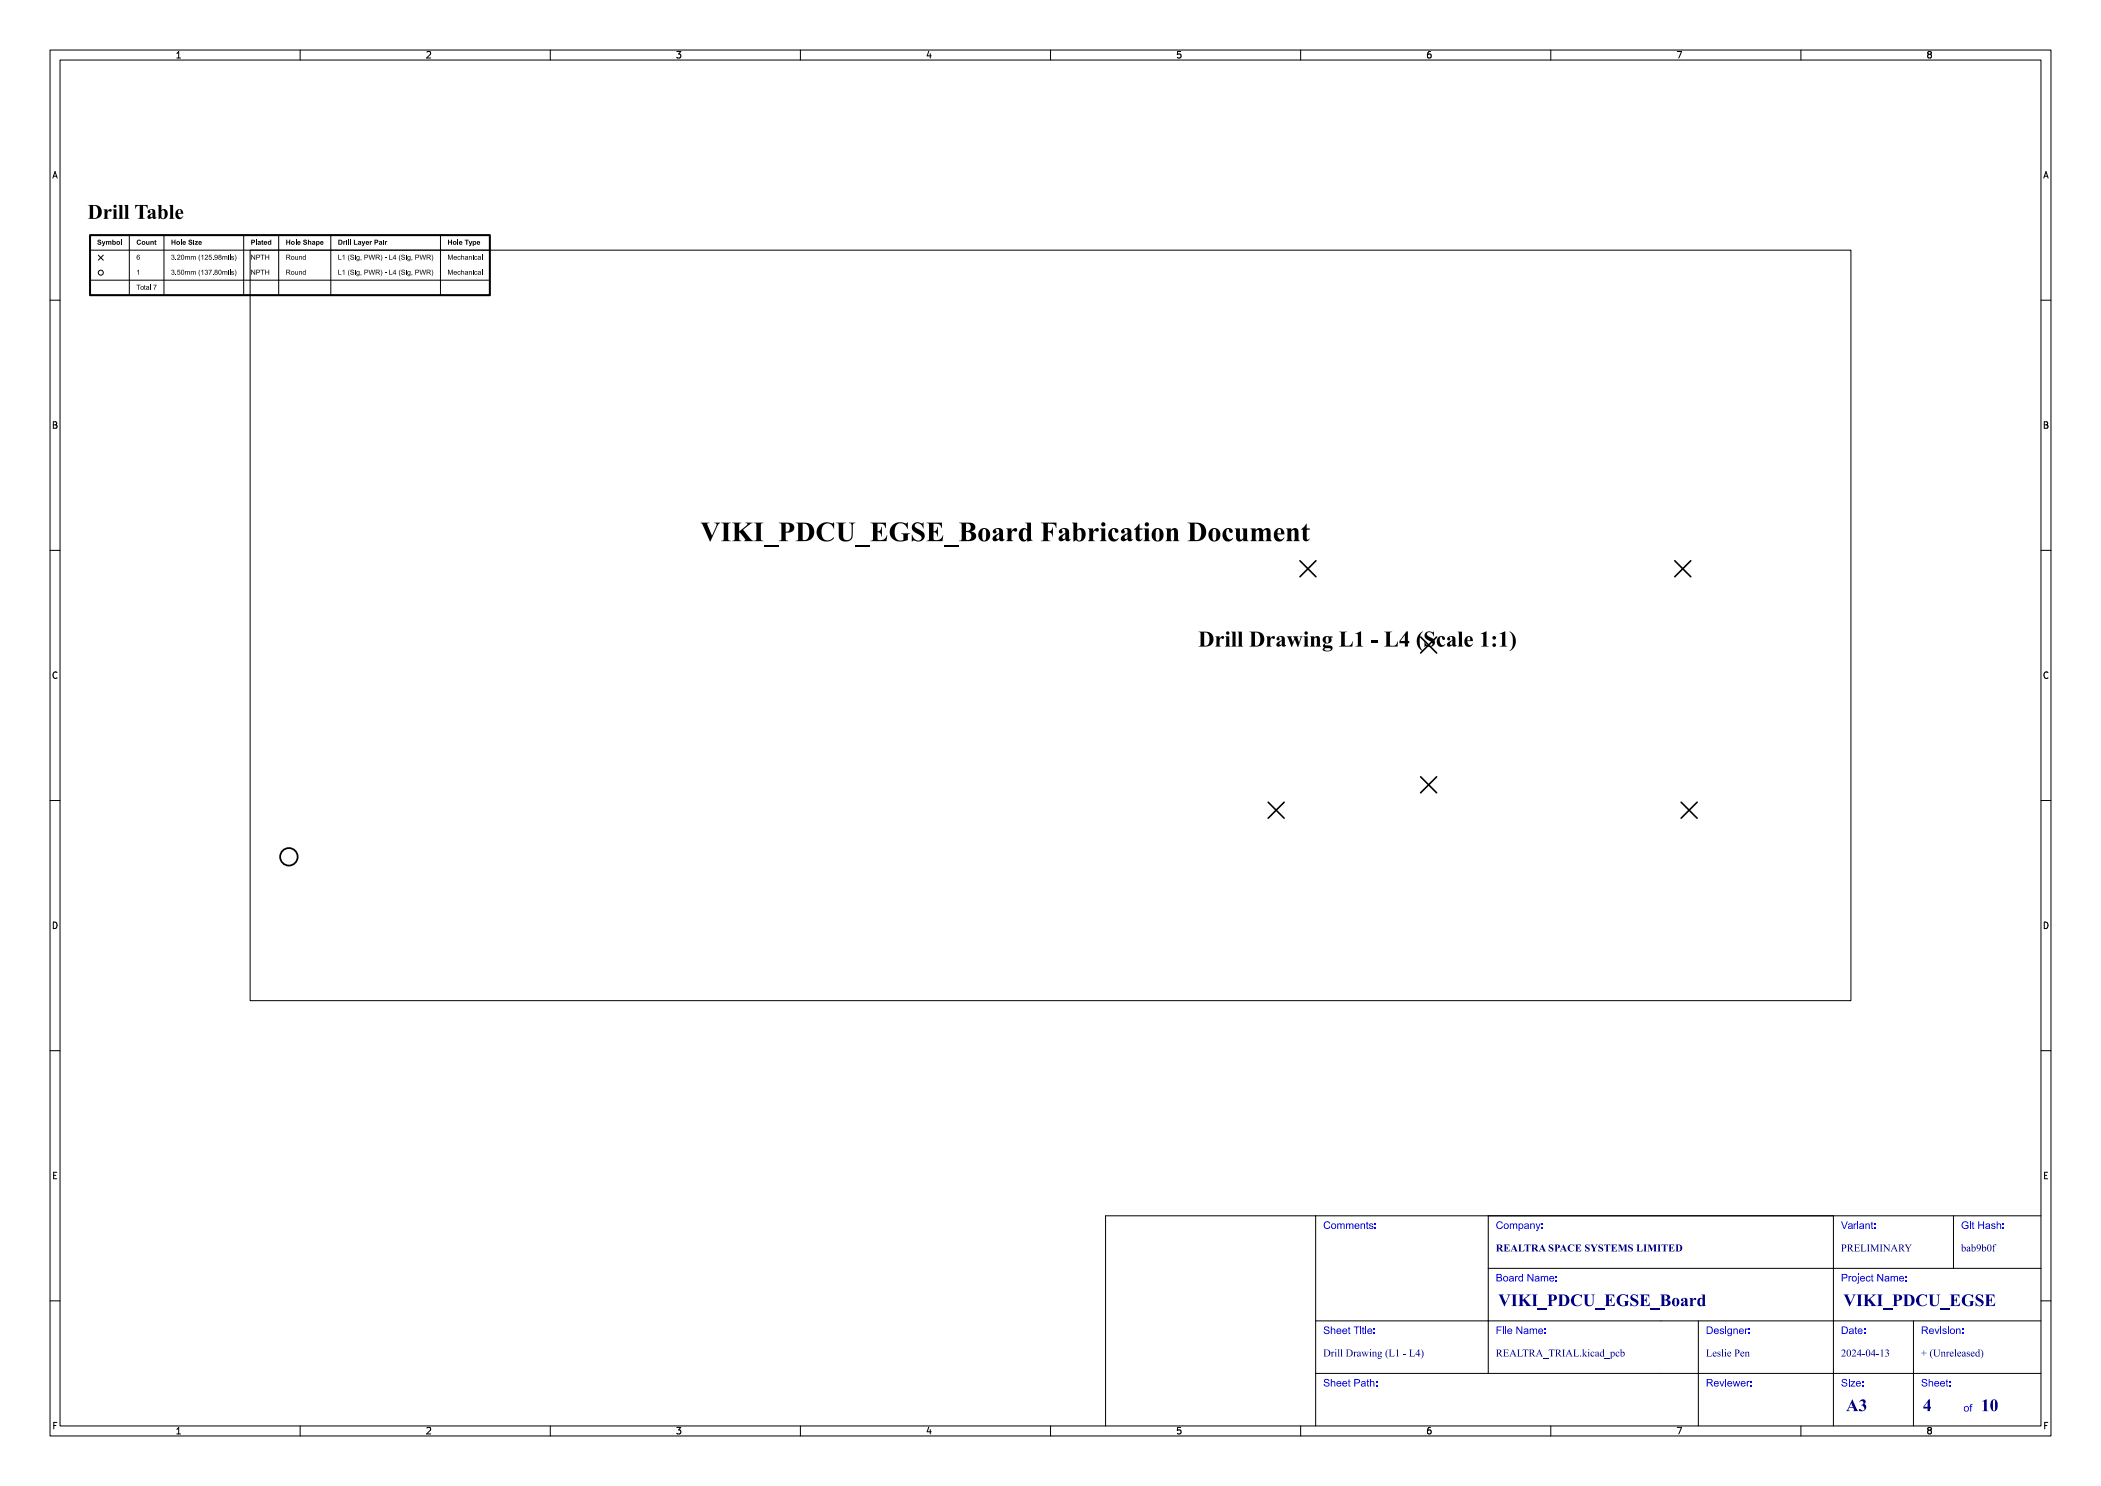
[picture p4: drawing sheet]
<svg xmlns="http://www.w3.org/2000/svg" width="420mm" height="297mm" viewBox="0 0 420 297" stroke-linecap="round" stroke-linejoin="round" font-family="sans-serif">
<defs><g id="words">
<text font-size="5.3" fill="#fff" x="140" y="108.5">VIKI_PDCU_EGSE_Board Fabrication Document</text>
<text font-size="4.3" fill="#fff" x="228.6" y="129.5">Drill Drawing L1 - L4 (Scale 1:1)</text>
<g font-size="3.3" fill="#fff">
<text x="299.5" y="261.2">VIKI_PDCU_EGSE_Board</text>
<text x="368.5" y="261.2">VIKI_PDCU_EGSE</text>
<text x="369" y="282.2">A3</text>
<text x="384.4" y="282.3">4</text>
<text x="396" y="282.3">10</text>
</g>
<g font-size="2" fill="#fff">
<text x="264.5" y="245.7">Comments:</text>
<text x="299" y="245.7">Company:</text>
<text x="368" y="245.7">Variant:</text>
<text x="392" y="245.7">Git Hash:</text>
<text x="299" y="250.2">REALTRA SPACE SYSTEMS LIMITED</text>
<text x="368" y="250.2">PRELIMINARY</text>
<text x="392" y="250.2">bab9b0f</text>
<text x="299" y="256.2">Board Name:</text>
<text x="368" y="256.2">Project Name:</text>
<text x="264.5" y="266.7">Sheet Title:</text>
<text x="299" y="266.7">File Name:</text>
<text x="341" y="266.7">Designer:</text>
<text x="368" y="266.7">Date:</text>
<text x="384" y="266.7">Revision:</text>
<text x="264.5" y="271.2">Drill Drawing (L1 - L4)</text>
<text x="299" y="271.2">REALTRA_TRIAL.kicad_pcb</text>
<text x="341" y="271.2">Leslie Pen</text>
<text x="368" y="271.2">2024-04-13</text>
<text x="384" y="271.2">+ (Unreleased)</text>
<text x="264.5" y="277.2">Sheet Path:</text>
<text x="341" y="277.2">Reviewer:</text>
<text x="368" y="277.2">Size:</text>
<text x="384" y="277.2">Sheet:</text>
<text x="392.5" y="282.2">of</text>
</g>
<g font-size="1.7" fill="#fff">
<text x="35" y="11.6">1</text>
<text x="85" y="11.6">2</text>
<text x="135" y="11.6">3</text>
<text x="185" y="11.6">4</text>
<text x="235" y="11.6">5</text>
<text x="285" y="11.6">6</text>
<text x="335" y="11.6">7</text>
<text x="385" y="11.6">8</text>
<text x="10.5" y="35.6">A</text>
<text x="408.5" y="35.6">A</text>
<text x="10.5" y="85.6">B</text>
<text x="408.5" y="85.6">B</text>
<text x="10.5" y="135.6">C</text>
<text x="408.5" y="135.6">C</text>
<text x="10.5" y="185.6">D</text>
<text x="408.5" y="185.6">D</text>
<text x="10.5" y="235.6">E</text>
<text x="408.5" y="235.6">E</text>
<text x="10.5" y="285.6">F</text>
<text x="35" y="286.7">1</text>
<text x="85" y="286.7">2</text>
<text x="135" y="286.7">3</text>
<text x="185" y="286.7">4</text>
<text x="235" y="286.7">5</text>
<text x="285" y="286.7">6</text>
<text x="335" y="286.7">7</text>
<text x="385" y="286.7">8</text>
<text x="408.5" y="285.6">F</text>
</g>
</g></defs>
<path d="M18 47h79.9v12h-79.9z" fill="none" stroke="#000" stroke-width=".4"/>
<g fill="none" stroke="#000" stroke-width=".2">
<path d="M10 10h400v277h-400zM12 12h396v273h-396zM35.3 11.6h.8M35.3 10.7l.4-.4v1.3M60 10v2M85.3 10.4l.5-.1 .3 .4-.8 .9h.8M110 10v2M135.3 10.3h.8l-.4 .5 .3 .1v.6l-.2 .1-.5-.1M160 10v2M185.7 10.2l-.4 1h.9M186 10.7v.9M210 10v2"/>
<path d="M236 10.3h-.6l-.1 .6 .2-.1 .5 .1 .1 .1-.1 .5-.2 .1-.5-.1M260 10v2M286 10.3l-.4 .1-.2 .2-.1 .7 .3 .3 .4-.1 .1-.5-.1-.1-.4-.1-.3 .2M310 10v2M335.3 10.3h.9l-.6 1.3M360 10v2M385.6 10.9l-.3 .2 .1 .4 .2 .1 .4-.1 .1-.2-.1-.3-.2-.1M385.6 10.9l-.3-.3 .3-.3h.2l.3 .2-.3 .4M385.6 10.9h.2M10.6 35.6l.4-1.3 .4 1.3M10.7 35.2h.6M408.6 35.6l.4-1.3 .4 1.3"/>
<path d="M408.7 35.2h.6M10 60h2M18 59h79.9M18 47h79.9M18 56h79.9M18 50h79.9M19.6 51l1 1M20.6 51l-1 1M25.9 47v12M32.8 47v12M48.7 47v12M50 50h320v150h-320z"/>
<path d="M55.7 47v12M66.1 47v12M88.1 47v12M408 60h2M10.7 84.3h.4l.2 .2-.2 .4 .2 .1 .1 .3-.2 .3h-.5zM10.7 84.9h.4M408.6 84.3h.5l.2 .2-.2 .4 .2 .1 .1 .3-.3 .3h-.5zM408.6 84.9h.5M10 110h2M408 110h2M11.4 134.4a.62 .62 0 0 0-.9 .5 .62 .62 0 0 0 .7 .7l.2-.1M409.4 134.4a.62 .62 0 0 0-.9 .5 .62 .62 0 0 0 .6 .7l.3-.1"/>
<path d="M10 160h2M408 160h2M10.7 184.3a.66 .66 0 0 1 .7 .6 .66 .66 0 0 1-.7 .7zM408.6 184.3a.66 .66 0 0 1 .8 .6 .66 .66 0 0 1-.8 .7zM10 210h2M408 210h2M10.7 234.9h.5M11.3 234.3h-.6v1.3h.6M408.7 234.9h.4M409.3 234.3h-.6v1.3h.6M10 260h2M408 260h2"/>
<path d="M10.8 284.9h.4M11.4 284.3h-.6v1.3M35.3 285.7l.4-.4v1.3M35.3 286.6h.8M60 285v2M85.3 285.4l.5-.1 .3 .4-.8 .9h.8M110 285v2M135.3 285.3h.8l-.4 .5 .3 .1v.6l-.2 .1-.5-.1M160 285v2M185.7 285.2l-.4 1h.9M186 285.7v.9M210 285v2"/>
<path d="M236 285.3h-.6l-.1 .6 .2-.1 .5 .1 .1 .1-.1 .5-.2 .1-.5-.1M260 285v2M286 285.3l-.4 .1-.2 .2-.1 .7 .3 .3 .4-.1 .1-.5-.1-.1-.4-.1-.3 .2M310 285v2M335.3 285.3h.9l-.6 1.3M360 285v2M385.6 285.9l-.3-.3 .3-.3h.2l.3 .2-.3 .4M385.6 285.9l-.3 .2v.2l.3 .3 .4-.1 .1-.2v-.2l-.3-.2M385.6 285.9h.2M408.7 284.9h.5M409.4 284.3h-.7v1.3"/>
<circle cx="20.1" cy="54.5" r=".5"/>
</g>
<g fill="#000">
<path d="M17.6 41h1.2a1.4 1.4 0 0 1 1.6 1.4 1.4 1.4 0 0 1-1.6 1.3h-1.2l.3-.1v-.3h.7v.1a.54 .54 0 0 0 .7 .2 .54 .54 0 0 0 .2-.6 1.32 1.32 0 0 0-.7-1.9h-.2v2.2h-.7v-2.1z" fill-rule="evenodd"/>
<path d="M19.6 48l.3-.1 .3 .2v.1h-.2l-.3-.1 .1 .2a.38 .38 0 0 1 .4 .3 .38 .38 0 0 1-.2 .4 .38 .38 0 0 1-.5-.3v-.1h.1a.19 .19 0 0 0 .2 .2 .19 .19 0 0 0 .2-.3l-.5-.2z" fill-rule="evenodd"/>
<path d="M20.3 48.2h.2l.2 .5 .2-.5h.2l-.5 1h-.2v-.1l.2-.2z" fill-rule="evenodd"/>
<path d="M21.2 48.2h1l.1 .7h-.2l-.1-.6-.2 .1v.5h-.2l-.1-.6-.1 .1v.5h-.2z" fill-rule="evenodd"/>
<path d="M20.7 41.8h.8v.5a.46 .46 0 0 1 .3-.5 .46 .46 0 0 1 .5 .2 .33 .33 0 0 1-.2 .3 .33 .33 0 0 1-.4-.1l-.2 .4v.7v.3l.2 .1h-1l.2-.4v-1.2z" fill-rule="evenodd"/>
<path d="M22.4 47.9h.2v.4a.33 .33 0 0 1 .5 0 .33 .33 0 0 1 0 .5 .33 .33 0 0 1-.5 0l-.2 .1v-.4h.2l.1 .2a.18 .18 0 0 0 .3 0 .18 .18 0 0 0-.1-.3 .18 .18 0 0 0-.3 .1h-.2z" fill-rule="evenodd"/>
<path d="M22.5 41.8h.8v1.7l.2 .2h-1l.2-.4v-1.3z" fill-rule="evenodd"/>
<path d="M23.4 48.3a.38 .38 0 0 1 .6 .1 .38 .38 0 0 1-.3 .5 .38 .38 0 0 1-.4-.3h.2a.19 .19 0 0 0 .2 .1 .19 .19 0 0 0 .1-.3 .19 .19 0 0 0-.3 .1l-.2 .1z" fill-rule="evenodd"/>
<path d="M24.2 47.9h.2v1h-.2z" fill-rule="evenodd"/>
<path d="M23.6 41h.9v2.5l.2 .2h-1.1l.3-.4v-2.1z" fill-rule="evenodd"/>
<path d="M24.8 41h.8v2.5l.3 .2h-1.1l.2-.4v-2.1z" fill-rule="evenodd"/>
<path d="M27.3 56.9h.8v.1h-.4v.9h-.1v-.9h-.3z" fill-rule="evenodd"/>
<path d="M27.5 51l.3-.1 .1 .3-.2-.2a.19 .19 0 0 0-.3 .1 .19 .19 0 0 0 .1 .2 .19 .19 0 0 0 .2 0 .33 .33 0 0 1 .3 .3 .33 .33 0 0 1-.4 .3 .33 .33 0 0 1-.3-.3h.1a.2 .2 0 0 0 .3 .2 .21 .21 0 0 0 .1-.4 .2 .2 0 0 0-.3 .1l-.2 .1z" fill-rule="evenodd"/>
<path d="M27.4 54.2l.4-.3v1h-.1v-.8l-.3 .2z" fill-rule="evenodd"/>
<path d="M27.4 48l.6-.1 .2 .3h-.2a.27 .27 0 0 0-.4 0 .27 .27 0 0 0 0 .4 .27 .27 0 0 0 .4 0h.2a.49 .49 0 0 1-.8 .2 .49 .49 0 0 1 0-.8z" fill-rule="evenodd"/>
<path d="M28.2 57.3a.36 .36 0 0 1 .5 0 .36 .36 0 0 1-.2 .6 .36 .36 0 0 1-.4-.3h.1a.22 .22 0 0 0 .3 .1 .22 .22 0 0 0 .1-.3 .22 .22 0 0 0-.4 .1l-.1 .1z" fill-rule="evenodd"/>
<path d="M28.4 48.3a.38 .38 0 0 1 .6 .1 .38 .38 0 0 1-.2 .5 .38 .38 0 0 1-.5-.3h.2a.19 .19 0 0 0 .3 .1 .19 .19 0 0 0 0-.3 .19 .19 0 0 0-.3 .1l-.2 .1z" fill-rule="evenodd"/>
<path d="M28.8 57l.2-.1v.3h.1l-.1 .5 .1 .2-.2-.1z" fill-rule="evenodd"/>
<path d="M27 41h2.5v.7a.76 .76 0 0 0-.9-.6v2.4l.4 .2h-1.5l.4-.2v-2.4a.75 .75 0 0 0-.9 .6z" fill-rule="evenodd"/>
<path d="M29.3 57.2h.5v.7h-.5l-.1-.2a.27 .27 0 0 0 .3 .1 .27 .27 0 0 0 .2-.2l-.5 .1 .1-.2h.4l-.1-.2-.4 .1z" fill-rule="evenodd"/>
<path d="M29.2 48.2h.2l.1 .6 .2-.1v-.5h.2v.7l-.6-.1z" fill-rule="evenodd"/>
<path d="M30 56.9h.1v1h-.1z" fill-rule="evenodd"/>
<path d="M29.6 42.1a.79 .79 0 0 1 .9-.3 .79 .79 0 0 1 .6 .7v.9h.1a.39 .39 0 0 1-.3 .4 .39 .39 0 0 1-.4-.3 .51 .51 0 0 1-.6 .3 .51 .51 0 0 1-.4-.5l.5-.1 .2 .2 .3-.1v-.6l-.5 .5h-.5l1-.7v-.4a.25 .25 0 0 0-.4-.2 .25 .25 0 0 0 0 .4 .3 .3 0 0 1-.5 .2 .3 .3 0 0 1 0-.4z" fill-rule="evenodd"/>
<path d="M30.7 56.9h.6l-.4 1h-.1l.1-.3 .3-.6h-.5z" fill-rule="evenodd"/>
<path d="M30.1 48.2l.6 .1v.6h-.2l-.1-.6-.1 .1v.5h-.2z" fill-rule="evenodd"/>
<path d="M30.9 48l.2-.1v.3h.2l-.2 .4 .2 .3-.3-.1z" fill-rule="evenodd"/>
<path d="M31.5 41h.8v1a.78 .78 0 0 1 1-.1 .78 .78 0 0 1 .2 1 .88 .88 0 0 1-.5 .8 .88 .88 0 0 1-.9-.1l-.4 .2v-1.6h.6a1.58 1.58 0 0 0 .1 1.4h.3a1.43 1.43 0 0 0 0-1.6l-.4 .2h-.6v-1z" fill-rule="evenodd"/>
<path d="M34.3 54a.27 .27 0 0 1 .5 0 .27 .27 0 0 1-.1 .4 .31 .31 0 0 1 0 .5 .31 .31 0 0 1-.5-.3h.2a.2 .2 0 0 0 .2 .2 .2 .2 0 0 0 .2-.2 .2 .2 0 0 0-.3-.2v-.1a.17 .17 0 0 0 .2-.1 .17 .17 0 0 0-.2-.2 .17 .17 0 0 0-.1 .2h-.2z" fill-rule="evenodd"/>
<path d="M34.3 51a.27 .27 0 0 1 .5 0 .27 .27 0 0 1-.1 .4 .31 .31 0 0 1 0 .5 .31 .31 0 0 1-.5-.3h.2a.2 .2 0 0 0 .2 .2 .2 .2 0 0 0 .2-.2 .2 .2 0 0 0-.3-.2v-.1a.17 .17 0 0 0 .2-.1 .17 .17 0 0 0-.2-.2 .17 .17 0 0 0-.1 .2h-.2z" fill-rule="evenodd"/>
<path d="M34.3 47.9h.2v.4h.4v-.4h.2v1h-.2v-.4h-.4v.4h-.2z" fill-rule="evenodd"/>
<path d="M33.8 41h.8v2.5l.2 .2h-1l.2-.4v-2.1z" fill-rule="evenodd"/>
<path d="M35.1 54.8l.1 .1z" fill-rule="evenodd"/>
<path d="M35.1 51.8l.1 .1z" fill-rule="evenodd"/>
<path d="M35.5 53.9h.5v.1h-.4v.3a.33 .33 0 0 1 .4 .2 .33 .33 0 0 1-.2 .4 .33 .33 0 0 1-.4-.3h.1a.22 .22 0 0 0 .4 .1 .22 .22 0 0 0 0-.3 .22 .22 0 0 0-.4 .1l-.1-.1z" fill-rule="evenodd"/>
<path d="M35.4 48.3a.38 .38 0 0 1 .6 .1 .38 .38 0 0 1-.3 .5 .38 .38 0 0 1-.5-.3h.2a.19 .19 0 0 0 .3 .1 .19 .19 0 0 0 0-.3 .19 .19 0 0 0-.3 .1l-.2 .1z" fill-rule="evenodd"/>
<path d="M35.5 51a.35 .35 0 0 1 .6 .1 .35 .35 0 0 1-.4 .5l-.1 .2h.4v.1h-.6l.3-.4a.21 .21 0 0 0 .3-.3 .21 .21 0 0 0-.2-.2 .21 .21 0 0 0-.3 .2h-.1z" fill-rule="evenodd"/>
<path d="M35.3 42.1a.77 .77 0 0 1 .9-.2 .77 .77 0 0 1 .4 .8h-1a.54 .54 0 0 0 .3 .7 .54 .54 0 0 0 .7-.2 .82 .82 0 0 1-1.1 .5 .82 .82 0 0 1-.4-1.1h1l-.1-.6a.37 .37 0 0 0-.4 .1 .37 .37 0 0 0 0 .4h-.5z" fill-rule="evenodd"/>
<path d="M36.1 47.9h.2v1h-.2z" fill-rule="evenodd"/>
<path d="M36.3 54l.1-.1a.49 .49 0 0 1 .4 .5 .49 .49 0 0 1-.4 .5l-.2-.3v-.2h.1a.25 .25 0 0 0 0 .4 .25 .25 0 0 0 .4 0 .25 .25 0 0 0 0-.4 .25 .25 0 0 0 0-.3 .25 .25 0 0 0-.4 0 .25 .25 0 0 0 0 .3h-.1z" fill-rule="evenodd"/>
<path d="M36.3 51l.1-.1a.49 .49 0 0 1 .4 .5 .49 .49 0 0 1-.4 .5l-.2-.3v-.2h.1a.25 .25 0 0 0 0 .4 .25 .25 0 0 0 .4 0 .25 .25 0 0 0 0-.4 .25 .25 0 0 0 0-.3 .25 .25 0 0 0-.4 0 .25 .25 0 0 0 0 .3h-.1z" fill-rule="evenodd"/>
<path d="M36.6 48.3l.4-.1 .2 .4-.5 .1 .1 .1 .3-.1a.35 .35 0 0 1-.4 .2 .35 .35 0 0 1-.2-.4h.5l-.2-.2-.3 .2z" fill-rule="evenodd"/>
<path d="M37 54.2h.9l.1 .7h-.2v-.5l-.1-.1-.2 .1v.5h-.1v-.5l-.1-.1-.2 .1v.5h-.1z" fill-rule="evenodd"/>
<path d="M37 51.2h.9l.1 .7h-.2v-.5l-.1-.1-.2 .1v.5h-.1v-.5l-.1-.1-.2 .1v.5h-.1z" fill-rule="evenodd"/>
<path d="M37.8 48l.3-.1 .3 .2v.1h-.2l-.3-.1 .1 .2a.38 .38 0 0 1 .4 .3 .38 .38 0 0 1-.3 .4 .38 .38 0 0 1-.4-.3l-.1-.1h.2a.19 .19 0 0 0 .2 .2 .19 .19 0 0 0 .2-.3l-.5-.2z" fill-rule="evenodd"/>
<path d="M38.2 54.2h.8l.1 .7h-.1v-.5l-.1-.1-.2 .1v.5h-.1l-.1-.6-.2 .1v.5h-.1z" fill-rule="evenodd"/>
<path d="M38.2 51.2h.8l.1 .7h-.1v-.5l-.1-.1-.2 .1v.5h-.1l-.1-.6-.2 .1v.5h-.1z" fill-rule="evenodd"/>
<path d="M38.6 47.9h.2v.2h-.2z" fill-rule="evenodd"/>
<path d="M38.6 48.2h.2v.7h-.2z" fill-rule="evenodd"/>
<path d="M39 48.2h.6l-.4 .6 .4-.1v.2h-.7l.4-.6h-.3z" fill-rule="evenodd"/>
<path d="M39.9 53.9l-.1 .8 .2 .5-.3-.6z" fill-rule="evenodd"/>
<path d="M39.9 50.9l-.1 .8 .2 .5-.3-.6z" fill-rule="evenodd"/>
<path d="M39.8 48.3l.4-.1 .1 .4-.4 .1 .1 .1 .3-.1a.35 .35 0 0 1-.4 .2 .35 .35 0 0 1-.2-.4h.4l-.1-.2-.3 .2z" fill-rule="evenodd"/>
<path d="M40.2 54.2l.4-.3v1h-.1v-.8l-.3 .2z" fill-rule="evenodd"/>
<path d="M40.2 51.2l.4-.3v1h-.1v-.8l-.3 .2z" fill-rule="evenodd"/>
<path d="M41 54a.27 .27 0 0 1 .4 0 .27 .27 0 0 1 0 .4 .31 .31 0 0 1 0 .5 .31 .31 0 0 1-.5-.3h.1a.2 .2 0 0 0 .3 .2 .2 .2 0 0 0 .1-.2 .2 .2 0 0 0-.2-.2v-.1a.17 .17 0 0 0 .2-.1 .17 .17 0 0 0-.2-.2 .17 .17 0 0 0-.1 .2h-.2z" fill-rule="evenodd"/>
<path d="M41 51a.35 .35 0 0 1 .6 .1 .35 .35 0 0 1-.3 .5l-.2 .2h.5v.1h-.7l.4-.4a.21 .21 0 0 0 .2-.3 .21 .21 0 0 0-.2-.2 .21 .21 0 0 0-.2 .2h-.2z" fill-rule="evenodd"/>
<path d="M41.8 50.9h.5v.1h-.4v.3a.33 .33 0 0 1 .4 .2 .33 .33 0 0 1-.2 .4 .33 .33 0 0 1-.4-.3h.1a.22 .22 0 0 0 .4 .1 .22 .22 0 0 0 0-.3 .22 .22 0 0 0-.4 .1l-.1-.1z" fill-rule="evenodd"/>
<path d="M41.7 53.9h.7l-.4 1h-.2l.1-.3 .3-.6h-.5z" fill-rule="evenodd"/>
<path d="M42.5 54.8l.2 .1z" fill-rule="evenodd"/>
<path d="M42.5 51.8l.2 .1z" fill-rule="evenodd"/>
<path d="M43 51a.46 .46 0 0 1 .5 .4 .46 .46 0 0 1-.5 .5l-.1-.2 .3 .1 .2-.3-.4 .1-.1-.3 .1-.1a.2 .2 0 0 0 .3 .2 .2 .2 0 0 0 0-.3 .2 .2 0 0 0-.3 .1h-.1z" fill-rule="evenodd"/>
<path d="M43 54a.27 .27 0 0 1 .4 0 .27 .27 0 0 1-.1 .4 .32 .32 0 0 1 0 .5 .32 .32 0 0 1-.4-.3h.1a.21 .21 0 0 0 .3 .2 .21 .21 0 0 0 0-.3 .21 .21 0 0 0-.3 .1h-.1l.2-.2-.2-.2h.1a.16 .16 0 0 0 .3 .1 .16 .16 0 0 0 0-.3 .16 .16 0 0 0-.3 .1l-.1 .1z" fill-rule="evenodd"/>
<path d="M43.7 54l.1-.1a.49 .49 0 0 1 .5 .5 .49 .49 0 0 1-.5 .5l-.1-.3-.1-.2h.2a.25 .25 0 0 0 0 .4 .25 .25 0 0 0 .3 0 .25 .25 0 0 0 .1-.4 .25 .25 0 0 0-.1-.3 .25 .25 0 0 0-.3 0 .25 .25 0 0 0 0 .3h-.2z" fill-rule="evenodd"/>
<path d="M43.8 51a.27 .27 0 0 1 .4 0 .27 .27 0 0 1-.1 .4 .32 .32 0 0 1 0 .5 .32 .32 0 0 1-.5-.3h.2a.21 .21 0 0 0 .3 .2 .21 .21 0 0 0 0-.3 .21 .21 0 0 0-.3 .1h-.2l.2-.2-.1-.2h.1a.16 .16 0 0 0 .2 .1 .16 .16 0 0 0 .1-.3 .16 .16 0 0 0-.3 .1l-.1 .1z" fill-rule="evenodd"/>
<path d="M44.5 54.2h.8l.1 .7h-.1v-.5l-.1-.1-.2 .1v.5h-.1l-.1-.6-.2 .1v.5h-.1z" fill-rule="evenodd"/>
<path d="M44.5 51.2h.8l.1 .7h-.1v-.5l-.1-.1-.2 .1v.5h-.1l-.1-.6-.2 .1v.5h-.1z" fill-rule="evenodd"/>
<path d="M45.6 53.9l.1 .1z" fill-rule="evenodd"/>
<path d="M45.6 54.2h.1v.7h-.1z" fill-rule="evenodd"/>
<path d="M45.6 50.9l.1 .1z" fill-rule="evenodd"/>
<path d="M45.6 51.2h.1v.7h-.1z" fill-rule="evenodd"/>
<path d="M45.9 53.9h.1v1h-.1z" fill-rule="evenodd"/>
<path d="M45.9 50.9h.1v1h-.1z" fill-rule="evenodd"/>
<path d="M46.3 54.3l.4-.1 .1 .2-.5-.1 .2 .2a.27 .27 0 0 1 .2 .3 .27 .27 0 0 1-.3 .2 .27 .27 0 0 1-.2-.3h.1a.16 .16 0 0 0 .2 .2 .16 .16 0 0 0 .1-.3l-.3-.1z" fill-rule="evenodd"/>
<path d="M46.3 51.3l.4-.1 .1 .2-.5-.1 .2 .2a.27 .27 0 0 1 .2 .3 .27 .27 0 0 1-.3 .2 .27 .27 0 0 1-.2-.3h.1a.16 .16 0 0 0 .2 .2 .16 .16 0 0 0 .1-.3l-.3-.1z" fill-rule="evenodd"/>
<path d="M46.9 53.9l.4 .5-.3 .8 .1-.8z" fill-rule="evenodd"/>
<path d="M46.9 50.9l.4 .5-.3 .8 .1-.8z" fill-rule="evenodd"/>
<path d="M50.2 53.9h.2l.5 .8v-.8h.1v1h-.1l-.6-.8v.8h-.1z" fill-rule="evenodd"/>
<path d="M50.2 50.9h.2l.5 .8v-.8h.1v1h-.1l-.6-.8v.8h-.1z" fill-rule="evenodd"/>
<path d="M50.2 47.9h.5a.35 .35 0 0 1 .2 .5 .35 .35 0 0 1-.5 .1v.4h-.2v-.5h.5l.1-.2-.4-.1v.3h-.2z" fill-rule="evenodd"/>
<path d="M51.1 47.9h.2v1h-.2z" fill-rule="evenodd"/>
<path d="M51.2 53.9h.4a.31 .31 0 0 1 .4 .3 .31 .31 0 0 1-.4 .3h-.2v.4h-.2v-.5h.5l.2-.2-.2-.2h-.3v.4h-.2z" fill-rule="evenodd"/>
<path d="M51.2 50.9h.4a.31 .31 0 0 1 .4 .3 .31 .31 0 0 1-.4 .3h-.2v.4h-.2v-.5h.5l.2-.2-.2-.2h-.3v.4h-.2z" fill-rule="evenodd"/>
<path d="M51.6 48.3l.5-.1 .1 .7h-.7v-.2l.3 .1 .1-.1v-.1l-.4 .1 .4-.3v-.1l-.4 .1z" fill-rule="evenodd"/>
<path d="M52.1 53.9h.8v.1h-.3v.9h-.2v-.9h-.3z" fill-rule="evenodd"/>
<path d="M52.1 50.9h.8v.1h-.3v.9h-.2v-.9h-.3z" fill-rule="evenodd"/>
<path d="M52.3 48l.2-.1v.3h.1l-.1 .1 .1 .6-.3-.1z" fill-rule="evenodd"/>
<path d="M53 53.9h.2v.4h.5v-.4h.1v1h-.1v-.5h-.5v.5h-.2z" fill-rule="evenodd"/>
<path d="M53 50.9h.2v.4h.5v-.4h.1v1h-.1v-.5h-.5v.5h-.2z" fill-rule="evenodd"/>
<path d="M52.8 48.3l.5-.1 .1 .4-.5 .1 .2 .1 .3-.1a.35 .35 0 0 1-.5 .2 .35 .35 0 0 1-.2-.4h.5l-.1-.2-.4 .2z" fill-rule="evenodd"/>
<path d="M53.6 48.3h.4v-.4h.2v1l-.2-.1-.3 .1-.2-.4h.2v.2a.17 .17 0 0 0 .3 0 .17 .17 0 0 0 0-.3 .17 .17 0 0 0-.3 .1h-.2z" fill-rule="evenodd"/>
<path d="M57.2 47.9h.2v.4h.4v-.4h.2v1h-.2v-.4h-.4v.4h-.2z" fill-rule="evenodd"/>
<path d="M57.2 53.9h.5a.28 .28 0 0 1 .3 .2 .28 .28 0 0 1-.3 .4l.4 .4-.6-.4h-.1v.4h-.2v-.5l.6-.1 .1-.1-.2-.2h-.3v.4h-.2z" fill-rule="evenodd"/>
<path d="M57.2 50.9h.5a.28 .28 0 0 1 .3 .2 .28 .28 0 0 1-.3 .4l.4 .4-.6-.4h-.1v.4h-.2v-.5l.6-.1 .1-.1-.2-.2h-.3v.4h-.2z" fill-rule="evenodd"/>
<path d="M58.3 54.3a.36 .36 0 0 1 .5 0 .36 .36 0 0 1-.2 .6 .36 .36 0 0 1-.4-.3h.1a.22 .22 0 0 0 .3 .1 .22 .22 0 0 0 0-.3 .22 .22 0 0 0-.3 .1l-.1 .1z" fill-rule="evenodd"/>
<path d="M58.3 51.3a.36 .36 0 0 1 .5 0 .36 .36 0 0 1-.2 .6 .36 .36 0 0 1-.4-.3h.1a.22 .22 0 0 0 .3 .1 .22 .22 0 0 0 0-.3 .22 .22 0 0 0-.3 .1l-.1 .1z" fill-rule="evenodd"/>
<path d="M58.3 48.3a.38 .38 0 0 1 .6 .1 .38 .38 0 0 1-.2 .5 .38 .38 0 0 1-.5-.3h.2a.19 .19 0 0 0 .2 .1 .19 .19 0 0 0 .1-.3 .19 .19 0 0 0-.3 .1l-.2 .1z" fill-rule="evenodd"/>
<path d="M59.1 47.9h.2v1h-.2z" fill-rule="evenodd"/>
<path d="M59 54.2h.1v.5l.2 .1 .1-.1 .1-.5h.1v.7l-.6-.1z" fill-rule="evenodd"/>
<path d="M59 51.2h.1v.5l.2 .1 .1-.1 .1-.5h.1v.7l-.6-.1z" fill-rule="evenodd"/>
<path d="M59.8 54.2l.5 .1 .1 .6h-.2v-.5l-.1-.1-.2 .1v.5h-.1z" fill-rule="evenodd"/>
<path d="M59.8 51.2l.5 .1 .1 .6h-.2v-.5l-.1-.1-.2 .1v.5h-.1z" fill-rule="evenodd"/>
<path d="M59.5 48.3l.4-.1 .2 .4-.5 .1 .2 .1 .3-.1a.35 .35 0 0 1-.5 .2 .35 .35 0 0 1-.2-.4h.5l-.1-.2-.4 .2z" fill-rule="evenodd"/>
<path d="M60.7 48l.4-.1 .2 .2 .1 .1h-.2l-.3-.1v.2a.38 .38 0 0 1 .5 .3 .38 .38 0 0 1-.3 .4 .38 .38 0 0 1-.5-.3v-.1h.2a.19 .19 0 0 0 .2 .2 .19 .19 0 0 0 .1-.3l-.4-.2z" fill-rule="evenodd"/>
<path d="M60.6 54.3h.4v-.4h.1v1h-.4l-.2-.3h.1a.24 .24 0 0 0 .3 .1 .24 .24 0 0 0 .2-.3 .24 .24 0 0 0-.4-.1l-.2 .3z" fill-rule="evenodd"/>
<path d="M60.6 51.3h.4v-.4h.1v1h-.4l-.2-.3h.1a.24 .24 0 0 0 .3 .1 .24 .24 0 0 0 .2-.3 .24 .24 0 0 0-.4-.1l-.2 .3z" fill-rule="evenodd"/>
<path d="M61.6 47.9h.2v.4h.4v.6h-.2l-.1-.6-.1 .1v.5h-.2z" fill-rule="evenodd"/>
<path d="M62.4 48.3l.6-.1v.7h-.6v-.2l.3 .1 .1-.2-.4 .1 .4-.3-.1-.1-.3 .1z" fill-rule="evenodd"/>
<path d="M63.2 48.2l.2 .1a.33 .33 0 0 1 .4 0 .33 .33 0 0 1 0 .5 .33 .33 0 0 1-.4 0v.4h-.2v-.7l.2 .1a.16 .16 0 0 0 .2 .1 .16 .16 0 0 0 0-.3 .16 .16 0 0 0-.2 .1h-.2z" fill-rule="evenodd"/>
<path d="M64.1 48.3l.4-.1 .2 .4-.5 .1 .1 .1 .4-.1a.35 .35 0 0 1-.5 .2 .35 .35 0 0 1-.2-.4h.5l-.2-.2-.3 .2z" fill-rule="evenodd"/>
<path d="M67.6 53.9h.2v.9h.5v.1h-.7z" fill-rule="evenodd"/>
<path d="M67.6 50.9h.2v.9h.5v.1h-.7z" fill-rule="evenodd"/>
<path d="M67.6 47.9h.4a.5 .5 0 0 1 .5 .5 .5 .5 0 0 1-.5 .5h-.4v-.2h.4a.34 .34 0 0 0 .3-.4 .34 .34 0 0 0-.5-.2v.6h-.2z" fill-rule="evenodd"/>
<path d="M68.6 48.2h.5l-.3 .2v.5h-.2z" fill-rule="evenodd"/>
<path d="M68.5 54.2l.3-.3v1h-.1v-.8l-.2 .2z" fill-rule="evenodd"/>
<path d="M68.5 51.2l.3-.3v1h-.1v-.8l-.2 .2z" fill-rule="evenodd"/>
<path d="M69.2 47.9h.2v.2h-.2z" fill-rule="evenodd"/>
<path d="M69.2 48.2h.2v.7h-.2z" fill-rule="evenodd"/>
<path d="M69.6 47.9h.2v1h-.2z" fill-rule="evenodd"/>
<path d="M69.8 53.9l-.1 .8 .2 .5-.3-.6z" fill-rule="evenodd"/>
<path d="M69.8 50.9l-.1 .8 .2 .5-.3-.6z" fill-rule="evenodd"/>
<path d="M70 47.9h.2v1h-.2z" fill-rule="evenodd"/>
<path d="M70.1 54l.5-.1 .2 .2-.2 .1a.21 .21 0 0 0-.2-.3 .21 .21 0 0 0-.1 .4h.1a.35 .35 0 0 1 .3 .6 .35 .35 0 0 1-.6-.1l-.1-.2h.1a.23 .23 0 0 0 .3 .3 .23 .23 0 0 0 .2-.4l-.5-.2z" fill-rule="evenodd"/>
<path d="M70.1 51l.5-.1 .2 .2-.2 .1a.21 .21 0 0 0-.2-.3 .21 .21 0 0 0-.1 .4h.1a.35 .35 0 0 1 .3 .6 .35 .35 0 0 1-.6-.1l-.1-.2h.1a.23 .23 0 0 0 .3 .3 .23 .23 0 0 0 .2-.4l-.5-.2z" fill-rule="evenodd"/>
<path d="M70.7 47.9h.2v.8h.5v.2h-.7z" fill-rule="evenodd"/>
<path d="M71 53.9l.1 .1z" fill-rule="evenodd"/>
<path d="M71 54.2h.1v.7h-.1z" fill-rule="evenodd"/>
<path d="M71 50.9l.1 .1z" fill-rule="evenodd"/>
<path d="M71 51.2h.1v.7h-.1z" fill-rule="evenodd"/>
<path d="M71.3 54.3l.6-.1v.6a.32 .32 0 0 1-.3 .4 .32 .32 0 0 1-.3-.2l.2 .1 .2-.1v-.2h-.4l-.1-.3h.2a.21 .21 0 0 0 .3 .2 .21 .21 0 0 0 0-.4 .21 .21 0 0 0-.3 .2h-.2z" fill-rule="evenodd"/>
<path d="M71.3 51.3l.6-.1v.6a.32 .32 0 0 1-.3 .4 .32 .32 0 0 1-.3-.2l.2 .1 .2-.1v-.2h-.4l-.1-.3h.2a.21 .21 0 0 0 .3 .2 .21 .21 0 0 0 0-.4 .21 .21 0 0 0-.3 .2h-.2z" fill-rule="evenodd"/>
<path d="M71.6 48.3l.5-.1 .1 .7h-.6l-.1-.2 .4 .1 .1-.2-.5 .1 .5-.3-.1-.1-.3 .1z" fill-rule="evenodd"/>
<path d="M72.1 54.8h.1l-.1 .3z" fill-rule="evenodd"/>
<path d="M72.1 51.8h.1l-.1 .3z" fill-rule="evenodd"/>
<path d="M72.3 48.2h.2l.2 .5 .1-.5h.2l-.4 1h-.3v-.1l.3-.2z" fill-rule="evenodd"/>
<path d="M72.8 53.9h.4a.31 .31 0 0 1 .4 .3 .31 .31 0 0 1-.4 .3h-.2v.4h-.2v-.5h.6l.1-.2-.1-.2h-.4v.4h-.2z" fill-rule="evenodd"/>
<path d="M72.8 50.9h.4a.31 .31 0 0 1 .4 .3 .31 .31 0 0 1-.4 .3h-.2v.4h-.2v-.5h.6l.1-.2-.1-.2h-.4v.4h-.2z" fill-rule="evenodd"/>
<path d="M73.2 48.3l.4-.1 .2 .4-.5 .1 .1 .1 .4-.1a.35 .35 0 0 1-.5 .2 .35 .35 0 0 1-.2-.4h.5l-.2-.2-.3 .2z" fill-rule="evenodd"/>
<path d="M73.7 53.9h.1l.2 .9 .3-.9h.1l.2 .9 .2-.9h.2l-.3 1h-.1l-.3-.9-.2 .9h-.1z" fill-rule="evenodd"/>
<path d="M73.7 50.9h.1l.2 .9 .3-.9h.1l.2 .9 .2-.9h.2l-.3 1h-.1l-.3-.9-.2 .9h-.1z" fill-rule="evenodd"/>
<path d="M73.9 48.2h.5l-.3 .2v.5h-.2z" fill-rule="evenodd"/>
<path d="M74.9 47.9h.5a.35 .35 0 0 1 .2 .5 .35 .35 0 0 1-.5 .1v.4h-.2v-.5h.4l.1-.2-.3-.1v.3h-.2z" fill-rule="evenodd"/>
<path d="M75.1 53.9h.4a.28 .28 0 0 1 .4 .2 .28 .28 0 0 1-.3 .4l.4 .4-.6-.4h-.2v.4h-.1v-.5l.6-.1 .1-.1-.2-.2h-.4v.4h-.1z" fill-rule="evenodd"/>
<path d="M75.1 50.9h.4a.28 .28 0 0 1 .4 .2 .28 .28 0 0 1-.3 .4l.4 .4-.6-.4h-.2v.4h-.1v-.5l.6-.1 .1-.1-.2-.2h-.4v.4h-.1z" fill-rule="evenodd"/>
<path d="M75.8 48.3l.5-.1 .1 .7h-.6l-.1-.2 .4 .1 .1-.2-.5 .1 .5-.3-.1-.1-.3 .1z" fill-rule="evenodd"/>
<path d="M76.1 53.9l.3 .5-.2 .8 .1-.8z" fill-rule="evenodd"/>
<path d="M76.1 50.9l.3 .5-.2 .8 .1-.8z" fill-rule="evenodd"/>
<path d="M76.6 47.9h.2v.2h-.2z" fill-rule="evenodd"/>
<path d="M76.6 48.2h.2v.7h-.2z" fill-rule="evenodd"/>
<path d="M76.9 54.5h.4v.1h-.4z" fill-rule="evenodd"/>
<path d="M76.9 51.5h.4v.1h-.4z" fill-rule="evenodd"/>
<path d="M77 48.2h.4l-.2 .2-.1 .5h-.1z" fill-rule="evenodd"/>
<path d="M77.8 53.9h.1v.9h.5v.1h-.6z" fill-rule="evenodd"/>
<path d="M77.8 50.9h.1v.9h.5v.1h-.6z" fill-rule="evenodd"/>
<path d="M79 53.9l.1 .7h.1l-.1 .3h-.2v-.2h-.4v-.1h.4v-.5l-.4 .5z" fill-rule="evenodd"/>
<path d="M79 50.9l.1 .7h.1l-.1 .3h-.2v-.2h-.4v-.1h.4v-.5l-.4 .5z" fill-rule="evenodd"/>
<path d="M80 53.9l-.1 .8 .2 .5-.4-.6z" fill-rule="evenodd"/>
<path d="M80 50.9l-.1 .8 .2 .5-.4-.6z" fill-rule="evenodd"/>
<path d="M80.3 54l.5-.1 .1 .2-.1 .1a.21 .21 0 0 0-.2-.3 .21 .21 0 0 0-.1 .4h.1a.35 .35 0 0 1 .3 .6 .35 .35 0 0 1-.6-.1l-.1-.2h.1a.23 .23 0 0 0 .3 .3 .23 .23 0 0 0 .1-.4l-.4-.2z" fill-rule="evenodd"/>
<path d="M80.3 51l.5-.1 .1 .2-.1 .1a.21 .21 0 0 0-.2-.3 .21 .21 0 0 0-.1 .4h.1a.35 .35 0 0 1 .3 .6 .35 .35 0 0 1-.6-.1l-.1-.2h.1a.23 .23 0 0 0 .3 .3 .23 .23 0 0 0 .1-.4l-.4-.2z" fill-rule="evenodd"/>
<path d="M81.1 53.9l.2 .1z" fill-rule="evenodd"/>
<path d="M81.1 54.2h.2v.7h-.2z" fill-rule="evenodd"/>
<path d="M81.1 50.9l.2 .1z" fill-rule="evenodd"/>
<path d="M81.1 51.2h.2v.7h-.2z" fill-rule="evenodd"/>
<path d="M81.5 54.3l.5-.1v.6a.32 .32 0 0 1-.2 .4 .32 .32 0 0 1-.4-.2l.3 .1 .2-.1v-.2h-.4l-.1-.3h.1a.21 .21 0 0 0 .3 .2 .21 .21 0 0 0 .1-.3 .21 .21 0 0 0-.4 .1h-.1z" fill-rule="evenodd"/>
<path d="M81.5 51.3l.5-.1v.6a.32 .32 0 0 1-.2 .4 .32 .32 0 0 1-.4-.2l.3 .1 .2-.1v-.2h-.4l-.1-.3h.1a.21 .21 0 0 0 .3 .2 .21 .21 0 0 0 .1-.3 .21 .21 0 0 0-.4 .1h-.1z" fill-rule="evenodd"/>
<path d="M82.3 54.8h.1l-.1 .3z" fill-rule="evenodd"/>
<path d="M82.3 51.8h.1l-.1 .3z" fill-rule="evenodd"/>
<path d="M83 53.9h.4a.31 .31 0 0 1 .4 .3 .31 .31 0 0 1-.4 .3h-.2v.4h-.2v-.5h.5l.2-.2-.2-.2h-.3v.4h-.2z" fill-rule="evenodd"/>
<path d="M83 50.9h.4a.31 .31 0 0 1 .4 .3 .31 .31 0 0 1-.4 .3h-.2v.4h-.2v-.5h.5l.2-.2-.2-.2h-.3v.4h-.2z" fill-rule="evenodd"/>
<path d="M83.9 53.9h.1l.2 .9 .2-.9h.2l.2 .9 .2-.9h.2l-.3 1h-.1l-.3-.9-.2 .9h-.2z" fill-rule="evenodd"/>
<path d="M83.9 50.9h.1l.2 .9 .2-.9h.2l.2 .9 .2-.9h.2l-.3 1h-.1l-.3-.9-.2 .9h-.2z" fill-rule="evenodd"/>
<path d="M85.3 53.9h.4a.28 .28 0 0 1 .4 .2 .28 .28 0 0 1-.3 .4l.4 .4-.6-.4h-.2v.4h-.1v-.5l.5-.1 .1-.1v-.2h-.5v.4h-.1z" fill-rule="evenodd"/>
<path d="M85.3 50.9h.4a.28 .28 0 0 1 .4 .2 .28 .28 0 0 1-.3 .4l.4 .4-.6-.4h-.2v.4h-.1v-.5l.5-.1 .1-.1-.1-.2h-.4v.4h-.1z" fill-rule="evenodd"/>
<path d="M86.3 53.9l.3 .5-.2 .8 .1-.8z" fill-rule="evenodd"/>
<path d="M86.3 50.9l.3 .5-.2 .8 .1-.8z" fill-rule="evenodd"/>
<path d="M89.6 47.9h.2v.4h.4v-.4h.2v1h-.2v-.4h-.4v.4h-.2z" fill-rule="evenodd"/>
<path d="M89.6 53.9h.2l.2 .9 .3-.9h.2v1h-.1v-.8l-.3 .8h-.1l-.3-.8v.8h-.1z" fill-rule="evenodd"/>
<path d="M89.6 50.9h.2l.2 .9 .3-.9h.2v1h-.1v-.8l-.3 .8h-.1l-.3-.8v.8h-.1z" fill-rule="evenodd"/>
<path d="M90.6 48.3a.38 .38 0 0 1 .6 .1 .38 .38 0 0 1-.2 .5 .38 .38 0 0 1-.5-.3h.2a.19 .19 0 0 0 .3 .1 .19 .19 0 0 0 0-.3 .19 .19 0 0 0-.3 .1l-.2 .1z" fill-rule="evenodd"/>
<path d="M90.8 54.3l.3-.1 .2 .2v.2h-.5l.1 .2 .4-.1a.35 .35 0 0 1-.4 .2 .35 .35 0 0 1-.2-.4h.5l-.2-.2-.3 .2z" fill-rule="evenodd"/>
<path d="M90.8 51.3l.3-.1 .2 .2v.2h-.5l.1 .2 .4-.1a.35 .35 0 0 1-.4 .2 .35 .35 0 0 1-.2-.4h.5l-.2-.2-.3 .2z" fill-rule="evenodd"/>
<path d="M91.4 47.9h.2v1h-.2z" fill-rule="evenodd"/>
<path d="M91.6 54.3l.3-.1 .2 .2h-.2a.21 .21 0 0 0-.3 0 .21 .21 0 0 0 .1 .3 .21 .21 0 0 0 .3-.1l.1 .1a.36 .36 0 0 1-.6 .1 .36 .36 0 0 1 .1-.5z" fill-rule="evenodd"/>
<path d="M91.6 51.3l.3-.1 .2 .2h-.2a.21 .21 0 0 0-.3 0 .21 .21 0 0 0 .1 .3 .21 .21 0 0 0 .3-.1l.1 .1a.36 .36 0 0 1-.6 .1 .36 .36 0 0 1 .1-.5z" fill-rule="evenodd"/>
<path d="M91.8 48.3l.5-.1 .1 .4-.4 .1 .1 .1 .3-.1a.35 .35 0 0 1-.4 .2 .35 .35 0 0 1-.2-.4h.4l-.1-.2-.3 .2z" fill-rule="evenodd"/>
<path d="M92.2 53.9h.1v.4l.2-.1 .3 .1v.6h-.1l-.1-.5-.1-.1-.2 .1v.5h-.1z" fill-rule="evenodd"/>
<path d="M92.2 50.9h.1v.4l.2-.1 .3 .1v.6h-.1l-.1-.5-.1-.1-.2 .1v.5h-.1z" fill-rule="evenodd"/>
<path d="M92.9 47.9h.8v.2h-.3v.8h-.2v-.8h-.3z" fill-rule="evenodd"/>
<path d="M93 54.2h.5l.1 .7h-.5l-.2-.2a.27 .27 0 0 0 .3 .1 .27 .27 0 0 0 .2-.2l-.5 .1 .2-.2h.3l-.1-.2-.4 .1z" fill-rule="evenodd"/>
<path d="M93 51.2h.5l.1 .7h-.5l-.2-.2a.27 .27 0 0 0 .3 .1 .27 .27 0 0 0 .2-.2l-.5 .1 .2-.2h.3l-.1-.2-.4 .1z" fill-rule="evenodd"/>
<path d="M93.7 48.2h.2l.2 .5 .1-.5h.2l-.4 1h-.3v-.1l.3-.2z" fill-rule="evenodd"/>
<path d="M93.7 54.2l.6 .1v.6h-.1v-.5l-.1-.1-.2 .1v.5h-.2z" fill-rule="evenodd"/>
<path d="M93.7 51.2l.6 .1v.6h-.1v-.5l-.1-.1-.2 .1v.5h-.2z" fill-rule="evenodd"/>
<path d="M94.5 53.9l.1 .1z" fill-rule="evenodd"/>
<path d="M94.5 54.2h.1v.7h-.1z" fill-rule="evenodd"/>
<path d="M94.5 50.9l.1 .1z" fill-rule="evenodd"/>
<path d="M94.5 51.2h.1v.7h-.1z" fill-rule="evenodd"/>
<path d="M94.5 48.2l.2 .1a.33 .33 0 0 1 .4 0 .33 .33 0 0 1 0 .5 .33 .33 0 0 1-.4 0v.4h-.2v-.7l.2 .1a.16 .16 0 0 0 .2 .1 .16 .16 0 0 0 0-.3 .16 .16 0 0 0-.2 .1h-.2z" fill-rule="evenodd"/>
<path d="M94.9 54.3l.4-.1 .1 .2h-.1a.21 .21 0 0 0-.3 0 .21 .21 0 0 0 0 .3 .21 .21 0 0 0 .3-.1l.1 .1a.36 .36 0 0 1-.5 .1 .36 .36 0 0 1 0-.5z" fill-rule="evenodd"/>
<path d="M94.9 51.3l.4-.1 .1 .2h-.1a.21 .21 0 0 0-.3 0 .21 .21 0 0 0 0 .3 .21 .21 0 0 0 .3-.1l.1 .1a.36 .36 0 0 1-.5 .1 .36 .36 0 0 1 0-.5z" fill-rule="evenodd"/>
<path d="M95.4 48.3l.4-.1 .2 .4-.5 .1 .2 .1 .3-.1a.35 .35 0 0 1-.5 .2 .35 .35 0 0 1-.2-.4h.5l-.2-.2-.3 .2z" fill-rule="evenodd"/>
<path d="M95.6 54.3l.5-.1 .1 .7h-.6l-.1-.2a.27 .27 0 0 0 .3 .1 .27 .27 0 0 0 .2-.2l-.5 .1 .1-.2h.4l-.1-.2-.4 .1z" fill-rule="evenodd"/>
<path d="M95.6 51.3l.5-.1 .1 .7h-.6l-.1-.2a.27 .27 0 0 0 .3 .1 .27 .27 0 0 0 .2-.2l-.5 .1 .1-.2h.4l-.1-.2-.4 .1z" fill-rule="evenodd"/>
<path d="M96.3 53.9h.1v1h-.1z" fill-rule="evenodd"/>
<path d="M96.3 50.9h.1v1h-.1z" fill-rule="evenodd"/>
<circle cx="23" cy="41.2" r=".32"/>
</g>
<circle cx="57.7" cy="171.3" r="1.75" fill="none" stroke="#000" stroke-width=".35"/>
<path d="M259.9 112.1l3.2 3.2M263.1 112.1l-3.2 3.2M334.8 112.1l3.2 3.2M338 112.1l-3.2 3.2M284 127.3l3.2 3.2M287.2 127.3l-3.2 3.2M284 155.3l3.2 3.2M287.2 155.3l-3.2 3.2M253.5 160.3l3.2 3.2M256.7 160.3l-3.2 3.2M336.1 160.3l3.2 3.2M339.3 160.3l-3.2 3.2" fill="none" stroke="#000" stroke-width=".32"/>
<path d="M385.6 279.7h.2v1.5h.2v.3h-.2v.5h-.5v-.5h-.8v-.3h.8v-.9l-.7 .9h-.1z" fill-rule="evenodd" fill="#00007f"/>
<g fill="#00f">
<path d="M384.3 275.7l.7-.1 .2 .4-.1 .1a.32 .32 0 0 0-.4-.4 .32 .32 0 0 0-.3 .5h.3a.5 .5 0 0 1 .6 .6 .5 .5 0 0 1-.8 .3l-.4-.3v-.2h.2a.39 .39 0 0 0 .4 .4 .39 .39 0 0 0 .4-.4l-.9-.4v-.2z" fill-rule="evenodd"/>
<path d="M385.5 275.6h.2v.6l.3-.2 .4 .2v.9h-.2v-.7a.27 .27 0 0 0-.3-.2 .27 .27 0 0 0-.2 .3v.6h-.2z" fill-rule="evenodd"/>
<path d="M386.8 276.2a.51 .51 0 0 1 .6-.1 .51 .51 0 0 1 .2 .5h-.8l.3 .4 .5-.2a.52 .52 0 0 1-.6 .3 .52 .52 0 0 1-.3-.6h.8l-.3-.3-.4 .3h-.1z" fill-rule="evenodd"/>
<path d="M388 276.2a.51 .51 0 0 1 .6-.1 .51 .51 0 0 1 .2 .5h-.8l.2 .4 .6-.2a.52 .52 0 0 1-.6 .3 .52 .52 0 0 1-.4-.6h.8l-.3-.3-.3 .3h-.2z" fill-rule="evenodd"/>
<path d="M389.1 275.8l.2-.1v.3h.1v.2h-.1v.6l.2 .3a.27 .27 0 0 1-.3 0 .27 .27 0 0 1-.1-.3v-.6h-.2z" fill-rule="evenodd"/>
<path d="M389.7 276h.2v.2h-.2z" fill-rule="evenodd"/>
<path d="M389.7 276.9h.2v.2h-.2z" fill-rule="evenodd"/>
<path d="M392.7 281.1a.54 .54 0 0 1 .9 .1 .54 .54 0 0 1-.3 .8 .54 .54 0 0 1-.7-.4h.2a.37 .37 0 0 0 .5 .4 .37 .37 0 0 0 0-.7l-.3-.1-.2 .4h-.2z" fill-rule="evenodd"/>
<path d="M393.9 280.7l.4-.1v.2l-.3 .1 .2 .3h-.2v.9h-.2v-.9h-.1z" fill-rule="evenodd"/>
</g>
<g fill="#00007f">
<path d="M396.2 280.1l.9-.4v2.1l.4 .2h-1.2l.3-.1v-1.5v-.3z" fill-rule="evenodd"/>
<path d="M398.1 279.9a.73 .73 0 0 1 .9-.1 .73 .73 0 0 1 .3 .8 1.04 1.04 0 0 1-.8 1.5 .95 .95 0 0 1-.6-1h.5v.7a.2 .2 0 0 0 .2 .2 .2 .2 0 0 0 .2-.3v-1.7a.2 .2 0 0 0-.2-.2 .2 .2 0 0 0-.2 .2v1.1h-.5v-.7z" fill-rule="evenodd"/>
</g>
<g fill="#00f">
<path d="M368.3 275.7l.7-.1 .2 .4-.1 .1a.32 .32 0 0 0-.4-.4 .32 .32 0 0 0-.3 .5h.3a.5 .5 0 0 1 .6 .6 .5 .5 0 0 1-.8 .3l-.4-.3v-.2h.2a.39 .39 0 0 0 .4 .4 .39 .39 0 0 0 .4-.4l-.9-.4v-.2z" fill-rule="evenodd"/>
<path d="M369.5 275.6h.2v.2h-.2z" fill-rule="evenodd"/>
<path d="M369.5 276h.2v1.1h-.2z" fill-rule="evenodd"/>
<path d="M369.9 276h.9l-.7 1h.8v.1h-1l.7-.9h-.7z" fill-rule="evenodd"/>
<path d="M371.1 276.2a.51 .51 0 0 1 .6-.1 .51 .51 0 0 1 .3 .5h-.8l.2 .4 .6-.2a.52 .52 0 0 1-.7 .3 .52 .52 0 0 1-.3-.6h.8l-.3-.3-.3 .3h-.2z" fill-rule="evenodd"/>
<path d="M372.3 276h.2v.2h-.2z" fill-rule="evenodd"/>
<path d="M372.3 276.9h.2v.2h-.2z" fill-rule="evenodd"/>
</g>
<g fill="#00007f">
<path d="M370.3 279.7l.9 2.1 .3 .2h-1.1l.2-.1-.1-.5h-.9l-.1 .5 .3 .1h-.8l.6-.8h.8l-.3-.7-.4 .7h-.1z" fill-rule="evenodd"/>
<path d="M371.9 279.9a.55 .55 0 0 1 .8-.2 .55 .55 0 0 1 0 .9 .81 .81 0 0 1 .1 1.2 .81 .81 0 0 1-1.2 0l.2-.2a.54 .54 0 0 0 .8 .2 .72 .72 0 0 0-.6-1 .41 .41 0 0 0 .5-.3 .41 .41 0 0 0-.3-.5 .41 .41 0 0 0-.5 .3z" fill-rule="evenodd"/>
</g>
<path d="M366.5 274.5h41.5M382.5 274.5v10.5M408 264h-41.5v21" fill="none" stroke="#000" stroke-width=".2"/>
<g fill="#00f">
<path d="M384.2 265.1h.6a.42 .42 0 0 1 .6 .4 .42 .42 0 0 1-.5 .4l.6 .7h-.3l-.4-.6h-.2h-.2v.6h-.2v-.8l.9-.1a.25 .25 0 0 0 0-.3 .25 .25 0 0 0-.3-.1h-.4v.5h-.2z" fill-rule="evenodd"/>
<path d="M385.7 265.7l.1-.1a.51 .51 0 0 1 .6 0 .51 .51 0 0 1 .2 .5h-.8l.2 .4 .6-.2a.52 .52 0 0 1-.7 .3 .52 .52 0 0 1-.3-.6h.8l-.3-.3-.3 .3h-.2z" fill-rule="evenodd"/>
<path d="M386.7 265.5h.2l.3 .9 .3-.9h.2l-.4 1.1h-.2z" fill-rule="evenodd"/>
<path d="M387.9 265.1h.2v.2h-.2z" fill-rule="evenodd"/>
<path d="M387.9 265.5h.2v1.1h-.2z" fill-rule="evenodd"/>
<path d="M388.4 265.6l.5-.1 .2 .3h-.2a.21 .21 0 0 0-.2-.2 .21 .21 0 0 0-.1 .3 .43 .43 0 0 1 .4 .1 .43 .43 0 0 1 .1 .4l-.2 .2h-.4l-.2-.3h.1a.24 .24 0 0 0 .3 .3 .24 .24 0 0 0 .2-.4 .43 .43 0 0 1-.6-.5z" fill-rule="evenodd"/>
<path d="M389.4 265.1h.2v.2h-.2z" fill-rule="evenodd"/>
<path d="M389.4 265.5h.2v1.1h-.2z" fill-rule="evenodd"/>
<path d="M390 265.6a.54 .54 0 0 1 .8 .1 .54 .54 0 0 1-.3 .8 .54 .54 0 0 1-.7-.4h.2a.37 .37 0 0 0 .5 .4 .37 .37 0 0 0 .1-.7l-.4-.1-.2 .4h-.2z" fill-rule="evenodd"/>
<path d="M391 265.5h.2v.2l.3-.2a.35 .35 0 0 1 .4 .5v.6h-.2v-.6a.27 .27 0 0 0-.3-.3 .27 .27 0 0 0-.2 .3v.6h-.2z" fill-rule="evenodd"/>
<path d="M392.2 265.5h.2v.2h-.2z" fill-rule="evenodd"/>
<path d="M392.2 266.4h.2v.2h-.2z" fill-rule="evenodd"/>
</g>
<g fill="#00007f">
<path d="M384 270.4h.5l.1-.5v.5l.5 .1h-.5l-.1 .5v-.5z" fill-rule="evenodd"/>
<path d="M386.1 269.8l.3-.1a1.42 1.42 0 0 0 0 1.9l-.5-.6a1.13 1.13 0 0 1 .2-1.2z" fill-rule="evenodd"/>
<path d="M386.4 269.7h.6l-.2 .2v.7a.41 .41 0 0 0 .4 .5 .41 .41 0 0 0 .4-.6v-.7l-.2-.1h.5l-.2 .2v.6a.55 .55 0 0 1-.6 .7 .55 .55 0 0 1-.5-.7v-.7z" fill-rule="evenodd"/>
<path d="M387.9 270.3l.4-.1v.2a.29 .29 0 0 1 .3-.2 .29 .29 0 0 1 .2 .3v.5l.2 .1h-.5l.2-.2-.1-.5-.1-.1-.2 .1v.6l.1 .1h-.4l.1-.1v-.6z" fill-rule="evenodd"/>
<path d="M389 270.3l.3-.1v.2l.2-.2h.2l-.4 .3v.5l.2 .1h-.5l.1-.1v-.6z" fill-rule="evenodd"/>
<path d="M389.9 270.3l.4-.1 .2 .2v.1h-.6l.2 .4 .3 .1 .1-.2a.41 .41 0 0 1-.6 .3 .41 .41 0 0 1-.1-.6h.5l-.2-.3-.3 .3z" fill-rule="evenodd"/>
<path d="M390.7 269.8l.3-.1v1.3l.1 .1h-.4l.1-.1v-.9v-.3z" fill-rule="evenodd"/>
<path d="M391.4 270.3l.4-.1 .2 .2 .1 .1h-.7l.2 .4 .3 .1 .1-.2a.41 .41 0 0 1-.5 .3 .41 .41 0 0 1-.2-.6h.5l-.2-.3-.3 .3z" fill-rule="evenodd"/>
<path d="M392.3 270.2l.5 .1 .1 .7 .1-.1-.1 .2-.2-.1-.2 .1h-.2l-.1-.2 .3 .1 .2-.1v-.3l-.5 .3 .5-.4-.2-.3-.2 .3z" fill-rule="evenodd"/>
<path d="M393.2 270.2h.5v.3l-.2-.3-.2 .1 .1 .2a.34 .34 0 0 1 .4 .5 .34 .34 0 0 1-.6 .1v-.3l.2 .3 .2-.2-.4-.4z" fill-rule="evenodd"/>
<path d="M394.1 270.3l.4-.1 .2 .2v.1h-.6l.1 .4 .3 .1 .2-.2a.41 .41 0 0 1-.6 .3 .41 .41 0 0 1-.1-.6h.5l-.2-.3-.3 .3z" fill-rule="evenodd"/>
<path d="M395.4 269.8l.3-.1v1.3h.2l-.6 .2-.4-.2v-.4h.2l.1 .4 .3-.1-.1-.7-.3 .1v.3h-.2v-.1a.41 .41 0 0 1 .6-.3v-.4z" fill-rule="evenodd"/>
<path d="M395.9 269.7a1.08 1.08 0 0 1 0 1.9 1.42 1.42 0 0 0 0-1.9z" fill-rule="evenodd"/>
</g>
<path d="M382.5 264v10.5" fill="none" stroke="#000" stroke-width=".2"/>
<g fill="#00f">
<path d="M368.2 265.1h.5a.75 .75 0 0 1 .7 .8 .75 .75 0 0 1-.7 .7h-.5v-.2h.5a.58 .58 0 0 0 .5-.5 .58 .58 0 0 0-.5-.6h-.3v1.1h-.2z" fill-rule="evenodd"/>
<path d="M369.7 265.6l.2-.1a.47 .47 0 0 1 .5 .1 .47 .47 0 0 1 .1 .6l.1 .4-.2-.1-.5 .1-.3-.1v-.2l.6 .2 .1-.4-.7 .2a.57 .57 0 0 1 .7-.4l-.1-.2-.6 .1z" fill-rule="evenodd"/>
<path d="M370.9 265.3l.1-.1v.3h.2v.2h-.2v.6l.2 .3a.27 .27 0 0 1-.3 0 .27 .27 0 0 1 0-.3v-.6h-.2z" fill-rule="evenodd"/>
<path d="M371.5 265.7l.1-.1a.51 .51 0 0 1 .5 0 .51 .51 0 0 1 .2 .5h-.8l.3 .4 .5-.2a.52 .52 0 0 1-.6 .3 .52 .52 0 0 1-.4-.6h.9l-.3-.3-.4 .3h-.2z" fill-rule="evenodd"/>
<path d="M372.6 265.5h.2v.2h-.2z" fill-rule="evenodd"/>
<path d="M372.6 266.4h.2v.2h-.2z" fill-rule="evenodd"/>
</g>
<path d="M408 253.5h-41.5v10.5" fill="none" stroke="#000" stroke-width=".2"/>
<g fill="#00f">
<path d="M368.2 254.6h.5a.46 .46 0 0 1 .6 .5 .46 .46 0 0 1-.6 .4h-.3v.6h-.2v-.8h.7l.2-.2-.2-.3h-.5v.5h-.2z" fill-rule="evenodd"/>
<path d="M369.5 255h.2v.2l.4-.2v.2a.24 .24 0 0 0-.3 .1 .24 .24 0 0 0-.1 .3v.5h-.2z" fill-rule="evenodd"/>
<path d="M370.3 255.1a.55 .55 0 0 1 .9 .1 .55 .55 0 0 1-.3 .8 .55 .55 0 0 1-.7-.4h.2a.37 .37 0 0 0 .5 .4 .37 .37 0 0 0 0-.7l-.3-.1-.2 .4h-.2z" fill-rule="evenodd"/>
<path d="M371.4 254.6h.2v.2h-.2z" fill-rule="evenodd"/>
<path d="M371.4 255h.2v1.2a.3 .3 0 0 1-.1 .3 .3 .3 0 0 1-.3 0l.2-.2z" fill-rule="evenodd"/>
<path d="M371.9 255.2a.51 .51 0 0 1 .7-.1 .51 .51 0 0 1 .2 .5h-.8l.2 .4 .6-.2a.52 .52 0 0 1-.6 .3 .52 .52 0 0 1-.4-.6h.8l-.3-.3-.3 .3h-.2z" fill-rule="evenodd"/>
<path d="M373.1 255.1h.6l.2 .3h-.2a.34 .34 0 0 0-.5-.2 .34 .34 0 0 0 0 .6l.3 .2 .2-.3h.2a.53 .53 0 0 1-.8 .3 .53 .53 0 0 1 0-.8z" fill-rule="evenodd"/>
<path d="M374.1 254.8l.2-.1v.3h.2v.2h-.2v.6l.2 .3a.27 .27 0 0 1-.3 0 .27 .27 0 0 1-.1-.3v-.6h-.1z" fill-rule="evenodd"/>
<path d="M375.3 254.6h.2l.8 1.2v-1.2h.2v1.5h-.2l-.8-1.2v1.2h-.2z" fill-rule="evenodd"/>
<path d="M376.9 255.1l.1-.1a.47 .47 0 0 1 .6 .1 .47 .47 0 0 1 0 .6l.1 .4-.2-.1-.5 .1-.3-.1v-.2l.6 .2 .2-.4-.8 .2a.57 .57 0 0 1 .8-.4l-.2-.2-.6 .1z" fill-rule="evenodd"/>
<path d="M377.9 255h.2v.2l.3-.2 .3 .2 .3-.2 .3 .1 .1 1h-.2l-.1-.9a.26 .26 0 0 0-.2 0 .26 .26 0 0 0-.1 .3v.6h-.2v-.8l-.4-.1-.1 .9h-.2z" fill-rule="evenodd"/>
<path d="M379.8 255.2a.51 .51 0 0 1 .6-.1 .51 .51 0 0 1 .2 .5h-.8l.3 .4 .5-.2a.52 .52 0 0 1-.6 .3 .52 .52 0 0 1-.4-.6h.8l-.3-.3-.3 .3h-.2z" fill-rule="evenodd"/>
<path d="M380.9 255h.2v.2h-.2z" fill-rule="evenodd"/>
<path d="M380.9 255.9h.2v.2h-.2z" fill-rule="evenodd"/>
</g>
<g fill="#00007f">
<path d="M368.2 269.8a.42 .42 0 0 1 .6 .1 .42 .42 0 0 1-.1 .6l-.4 .5 .7-.1-.1 .2h-.9a.88 .88 0 0 0 .6-1.2h-.2l-.3 .2z" fill-rule="evenodd"/>
<path d="M369.3 269.8l.2-.1a.7 .7 0 0 1 .5 .7 .7 .7 0 0 1-.6 .7l-.3-.5 .2-.1a.36 .36 0 0 0 0 .4 .36 .36 0 0 0 .4 .1l.1-.8-.2-.4a.42 .42 0 0 0-.3 .7l-.2-.1z" fill-rule="evenodd"/>
<path d="M370.3 269.8a.42 .42 0 0 1 .6 .1 .42 .42 0 0 1-.1 .6l-.4 .5 .7-.1-.1 .2h-.9a.88 .88 0 0 0 .6-1.2h-.2l-.3 .2z" fill-rule="evenodd"/>
<path d="M371.8 269.7h.1v.9h.2v.2h-.2v.3h-.1v-.3h-.6v-.2h.6v-.7l-.6 .7z" fill-rule="evenodd"/>
<path d="M372.3 270.6h.5v.1h-.5z" fill-rule="evenodd"/>
<path d="M373.2 269.8l.1-.1a.7 .7 0 0 1 .6 .7 .7 .7 0 0 1-.6 .7l-.3-.5 .2-.1a.36 .36 0 0 0-.1 .4 .36 .36 0 0 0 .4 .1l.2-.6-.2-.6a.42 .42 0 0 0-.3 .7l-.2-.1z" fill-rule="evenodd"/>
<path d="M374.6 269.7h.1v.9h.2v.2h-.2v.3h-.1v-.3h-.6v-.2h.6v-.7l-.6 .7z" fill-rule="evenodd"/>
<path d="M375.1 270.6h.5v.1h-.5z" fill-rule="evenodd"/>
<path d="M375.9 269.9l.4-.2v1.3l.2 .1h-.5l.1-.1v-1z" fill-rule="evenodd"/>
<path d="M377 269.8h.4a.31 .31 0 0 1 0 .5 .44 .44 0 0 1 .1 .7 .44 .44 0 0 1-.6 0 .35 .35 0 0 0 .5-.1 .35 .35 0 0 0-.3-.5 .28 .28 0 0 0 .3-.2 .28 .28 0 0 0-.2-.3 .28 .28 0 0 0-.3 .1z" fill-rule="evenodd"/>
</g>
<g fill="#00f">
<path d="M341.2 275.6h.6a.42 .42 0 0 1 .6 .4 .42 .42 0 0 1-.5 .4l.6 .7h-.3a.74 .74 0 0 0-.8-.6v.6h-.2v-.8l.9-.1a.25 .25 0 0 0 0-.3 .25 .25 0 0 0-.3-.1h-.4v.5h-.2z" fill-rule="evenodd"/>
<path d="M342.7 276.2a.51 .51 0 0 1 .6-.1 .51 .51 0 0 1 .3 .5h-.8l.2 .4 .6-.2a.52 .52 0 0 1-.7 .3 .52 .52 0 0 1-.3-.6h.8l-.3-.3-.3 .3h-.2z" fill-rule="evenodd"/>
<path d="M343.7 276h.2l.3 .9 .3-.9h.2l-.4 1.1h-.2z" fill-rule="evenodd"/>
<path d="M344.9 275.6h.2v.2h-.2z" fill-rule="evenodd"/>
<path d="M344.9 276h.2v1.1h-.2z" fill-rule="evenodd"/>
<path d="M345.4 276.2a.51 .51 0 0 1 .6-.1 .51 .51 0 0 1 .3 .5h-.8l.2 .4 .6-.2a.52 .52 0 0 1-.7 .3 .52 .52 0 0 1-.3-.6h.8l-.3-.3-.3 .3h-.2z" fill-rule="evenodd"/>
<path d="M346.4 276h.2l.2 .9 .2-.9h.2l.2 .9 .3-.9h.2l-.4 1.1h-.2l-.2-.8-.2 .8h-.2z" fill-rule="evenodd"/>
<path d="M348.1 276.2a.51 .51 0 0 1 .6-.1 .51 .51 0 0 1 .3 .5h-.9l.3 .4 .6-.2a.52 .52 0 0 1-.7 .3 .52 .52 0 0 1-.3-.6h.8l-.3-.3-.3 .3h-.2z" fill-rule="evenodd"/>
<path d="M349.2 276h.1v.2l.4-.2v.2a.24 .24 0 0 0-.3 .1 .24 .24 0 0 0 0 .3v.5h-.2z" fill-rule="evenodd"/>
<path d="M349.9 276h.2v.2h-.2z" fill-rule="evenodd"/>
<path d="M349.9 276.9h.2v.2h-.2z" fill-rule="evenodd"/>
</g>
<path d="M332 274.5h34.5M339.5 274.5v10.5" fill="none" stroke="#000" stroke-width=".2"/>
<g fill="#00f">
<path d="M341.2 265.1h.5a.75 .75 0 0 1 .7 .8 .75 .75 0 0 1-.7 .7h-.5v-.2h.5a.58 .58 0 0 0 .5-.5 .58 .58 0 0 0-.5-.6h-.3v1.1h-.2z" fill-rule="evenodd"/>
<path d="M342.7 265.7l.1-.1a.51 .51 0 0 1 .6 0 .51 .51 0 0 1 .2 .5h-.8l.2 .4 .6-.2a.52 .52 0 0 1-.7 .3 .52 .52 0 0 1-.3-.6h.8l-.3-.3-.3 .3h-.2z" fill-rule="evenodd"/>
<path d="M343.8 265.6l.6-.1 .2 .3h-.2a.21 .21 0 0 0-.2-.2 .21 .21 0 0 0-.2 .3 .43 .43 0 0 1 .5 .1 .43 .43 0 0 1 .1 .4l-.2 .2h-.4l-.3-.3h.2a.24 .24 0 0 0 .3 .3 .24 .24 0 0 0 .2-.4 .43 .43 0 0 1-.6-.5z" fill-rule="evenodd"/>
<path d="M344.9 265.1h.2v.2h-.2z" fill-rule="evenodd"/>
<path d="M344.9 265.5h.2v1.1h-.2z" fill-rule="evenodd"/>
<path d="M345.4 265.6l.3-.1 .4 .2v-.2h.1v1a.48 .48 0 0 1-.3 .5 .48 .48 0 0 1-.6-.3l.5 .2 .2-.1v-.3a.47 .47 0 0 1-.5 0 .47 .47 0 0 1-.2-.4h.2a.34 .34 0 0 0 .4 .3 .34 .34 0 0 0 .1-.5 .3 .3 0 0 0-.3-.2 .3 .3 0 0 0-.2 .4h-.2z" fill-rule="evenodd"/>
<path d="M346.5 265.5h.2v.2l.3-.2a.35 .35 0 0 1 .4 .5v.6h-.2v-.6a.27 .27 0 0 0-.3-.3 .27 .27 0 0 0-.2 .3v.6h-.2z" fill-rule="evenodd"/>
<path d="M347.7 265.7l.1-.1a.51 .51 0 0 1 .6 0 .51 .51 0 0 1 .2 .5h-.8l.2 .4 .6-.2a.52 .52 0 0 1-.6 .3 .52 .52 0 0 1-.4-.6h.8l-.3-.3-.3 .3h-.2z" fill-rule="evenodd"/>
<path d="M348.8 265.5h.2v.2l.4-.2v.2a.24 .24 0 0 0-.3 .1 .24 .24 0 0 0-.1 .3v.5h-.2z" fill-rule="evenodd"/>
<path d="M349.6 265.5h.2v.2h-.2z" fill-rule="evenodd"/>
<path d="M349.6 266.4h.2v.2h-.2z" fill-rule="evenodd"/>
</g>
<path d="M332 264h34.5M339.5 264v10.5" fill="none" stroke="#000" stroke-width=".2"/>
<g fill="#00007f">
<path d="M341 269.7h.7l-.3 .2v1a.48 .48 0 0 0 .8-.2l-.1 .4h-1.1l.2-.2v-1z" fill-rule="evenodd"/>
<path d="M342.5 270.3l.4-.1 .2 .2 .1 .1h-.7l.2 .4 .3 .1 .1-.2a.41 .41 0 0 1-.5 .3 .41 .41 0 0 1-.2-.6h.5l-.2-.3-.3 .3z" fill-rule="evenodd"/>
<path d="M343.4 270.2h.5v.3l-.2-.3-.3 .1 .2 .2a.34 .34 0 0 1 .3 .5 .34 .34 0 0 1-.5 .1l-.1-.3 .3 .3 .2-.2-.5-.4z" fill-rule="evenodd"/>
<path d="M344.1 269.8l.3-.1v1.3l.2 .1h-.5l.1-.1v-.9z" fill-rule="evenodd"/>
<path d="M344.7 270.3l.3-.1v.8l.1 .1h-.4l.1-.1v-.5z" fill-rule="evenodd"/>
<path d="M345.4 270.3l.4-.1 .2 .2 .1 .1h-.7l.2 .4 .3 .1 .1-.2a.41 .41 0 0 1-.5 .3 .41 .41 0 0 1-.2-.6h.6l-.2-.3-.4 .3z" fill-rule="evenodd"/>
<path d="M346.7 269.7h.5a.42 .42 0 0 1 .5 .5 .42 .42 0 0 1-.6 .3v.5l.2 .1h-.6l.2-.1v-1.2h.2v.6a.31 .31 0 0 0 .4-.3 .31 .31 0 0 0-.4-.3z" fill-rule="evenodd"/>
<path d="M348 270.3l.4-.1 .3 .2v.1h-.7l.2 .4 .3 .1 .2-.2a.41 .41 0 0 1-.6 .3 .41 .41 0 0 1-.2-.6h.6l-.2-.3-.4 .3z" fill-rule="evenodd"/>
<path d="M348.8 270.3l.3-.1v.2a.29 .29 0 0 1 .3-.2 .29 .29 0 0 1 .2 .3l.1 .5 .1 .1h-.5l.2-.2v-.5l-.2-.1-.2 .1v.6l.1 .1h-.4l.1-.1v-.6z" fill-rule="evenodd"/>
<circle cx="344.9" cy="269.8" r=".1"/>
</g>
<path d="M332 264h-34.5v10.5h34.5" fill="none" stroke="#000" stroke-width=".2"/>
<g fill="#00007f">
<path d="M299 269.7h.8l.3 .2a.35 .35 0 0 1-.3 .5l.6 .7h-.4l-.4-.6h-.2v.5l.2 .1h-.6l.2-.1v-1.2h.2v.6a.32 .32 0 0 0 .5-.3 .32 .32 0 0 0-.5-.3z" fill-rule="evenodd"/>
<path d="M300.4 269.7h1.1v.3l-.1-.2h-.6v.6l.5-.1 .1-.1v.4l-.1-.1-.5-.1 .1 .6a.51 .51 0 0 0 .7-.2l-.1 .3h-1.1l.2-.2v-1z" fill-rule="evenodd"/>
<path d="M302.4 269.7l.8 1.4h-.6l.2-.1-.2-.3h-.5l-.1 .3 .1 .1h-.4l.3-.5h.6l-.2-.6-.4 .6z" fill-rule="evenodd"/>
<path d="M303.2 269.7h.7l-.3 .2v1a.48 .48 0 0 0 .8-.2l-.1 .4h-1.1l.2-.2v-1z" fill-rule="evenodd"/>
<path d="M304.4 269.7h1.1v.4l-.1-.2-.4-.1v1.2l.2 .1h-.6l.2-.1v-1.2h-.3l-.2 .3z" fill-rule="evenodd"/>
<path d="M305.6 269.7h.8l.3 .2a.35 .35 0 0 1-.4 .5l.7 .7h-.4l-.5-.6h-.1v.5l.2 .1h-.6l.2-.1v-1.2h.2v.6a.32 .32 0 0 0 .5-.3 .32 .32 0 0 0-.5-.3z" fill-rule="evenodd"/>
<path d="M307.7 269.7l.8 1.4h-.6l.2-.1-.2-.3h-.5l-.1 .3 .1 .1h-.4l.3-.5h.6l-.2-.6-.4 .6z" fill-rule="evenodd"/>
<path d="M308.5 271.5l1.1 .1z" fill-rule="evenodd"/>
<path d="M309.6 269.7h1.1l.1 .4-.2-.2-.3-.1v1.2l.2 .1h-.6l.2-.1v-1.2h-.3l-.2 .3z" fill-rule="evenodd"/>
<path d="M310.9 269.7h.7l.3 .2a.36 .36 0 0 1-.3 .5l.6 .7h-.3l-.5-.6h-.2l.1 .5 .1 .1h-.5l.1-.1v-1.2h.2v.6a.32 .32 0 0 0 .5-.3 .32 .32 0 0 0-.5-.3z" fill-rule="evenodd"/>
<path d="M312.3 269.7h.6l-.2 .3v1l.2 .1h-.6l.2-.2v-1z" fill-rule="evenodd"/>
<path d="M313.6 269.7l.8 1.4h-.5l.1-.1-.1-.3h-.6l-.1 .3 .2 .1h-.5l.4-.5h.5l-.2-.6-.3 .6z" fill-rule="evenodd"/>
<path d="M314.5 269.7h.6l-.2 .2v1a.48 .48 0 0 0 .8-.2l-.2 .4h-1l.2-.2v-1z" fill-rule="evenodd"/>
<path d="M316.3 269.8l.3-.1v.9l.3-.3-.1-.1h.4l-.5 .3 .6 .6h-.5l-.2-.5v.4l.1 .1h-.4l.1-.2v-1z" fill-rule="evenodd"/>
<path d="M317.3 270.3l.4-.1v.8l.1 .1h-.4l.1-.1v-.5z" fill-rule="evenodd"/>
<path d="M318.1 270.3l.4-.1 .2 .1-.1 .2a.28 .28 0 0 0-.4-.3 .28 .28 0 0 0-.1 .5l.2 .3 .4-.2a.43 .43 0 0 1-.6 .3 .43 .43 0 0 1-.1-.7z" fill-rule="evenodd"/>
<path d="M319 270.2l.5 .1 .1 .7 .1-.1-.1 .2-.7-.1v-.1l.3 .1 .2-.1v-.3l-.5 .3 .5-.4-.2-.3-.3 .3z" fill-rule="evenodd"/>
<path d="M320.3 269.8l.3-.1v1.3h.2l-.6 .2-.3-.2-.1-.4h.2l.2 .4 .3-.1-.2-.7-.2 .1-.1 .3h-.2v-.1a.41 .41 0 0 1 .7-.3l-.1-.4z" fill-rule="evenodd"/>
<path d="M320.8 271.5l1 .1z" fill-rule="evenodd"/>
<path d="M321.8 270.3l.4-.1v.2a.39 .39 0 0 1 .5-.1 .39 .39 0 0 1 .1 .5l-.3 .3h-.3v.4l.1 .1h-.5l.2-.2v-1h.2v.6a.33 .33 0 0 0 .4-.3 .33 .33 0 0 0-.4-.3h-.2z" fill-rule="evenodd"/>
<path d="M323.1 270.3l.4-.1 .2 .1-.1 .2a.28 .28 0 0 0-.4-.3 .28 .28 0 0 0-.1 .5l.3 .3 .3-.2a.43 .43 0 0 1-.6 .3 .43 .43 0 0 1-.1-.7z" fill-rule="evenodd"/>
<path d="M323.8 269.8l.3-.1v.6a.46 .46 0 0 1 .8 .3 .46 .46 0 0 1-.6 .6l-.3-.2v-.6h.1v.6a.32 .32 0 0 0 .5-.3 .32 .32 0 0 0-.5-.3h-.1v-.5z" fill-rule="evenodd"/>
<circle cx="316" cy="271" r=".11"/>
<circle cx="317.6" cy="269.8" r=".1"/>
</g>
<path d="M366.5 253.5h-69v10.5" fill="none" stroke="#000" stroke-width=".2"/>
<g fill="#00f">
<path d="M299.2 254.6l.9 .1 .1 .3-.2 .3a.42 .42 0 0 1 .3 .6 .42 .42 0 0 1-.6 .2h-.5v-.2l.9-.1-.1-.3-.6-.1v.5h-.2v-.7h.5a.24 .24 0 0 0 .3-.1 .24 .24 0 0 0-.2-.3h-.4v.4h-.2z" fill-rule="evenodd"/>
<path d="M300.6 255.1a.55 .55 0 0 1 .9 .1 .55 .55 0 0 1-.3 .8 .55 .55 0 0 1-.7-.4h.2a.37 .37 0 0 0 .5 .4 .37 .37 0 0 0 0-.7l-.3-.1-.2 .4h-.2z" fill-rule="evenodd"/>
<path d="M301.8 255.2l.1-.2a.47 .47 0 0 1 .6 .1 .47 .47 0 0 1 .1 .6v.4l-.2-.1-.5 .1-.2-.1-.1-.2 .6 .2 .2-.4-.8 .2a.57 .57 0 0 1 .8-.4l-.2-.2-.5 .1z" fill-rule="evenodd"/>
<path d="M302.9 255h.1v.2l.4-.2v.2a.25 .25 0 0 0-.3 .1 .25 .25 0 0 0 0 .3v.5h-.2z" fill-rule="evenodd"/>
<path d="M303.7 255.1l.3-.1 .3 .2v-.6h.1v1.5h-.1v-.1l-.2 .1h-.4l-.2-.4 .2-.1a.34 .34 0 0 0 .4 .4 .34 .34 0 0 0 .2-.6l-.4-.2-.2 .4h-.2z" fill-rule="evenodd"/>
<path d="M305.3 254.6h.2l.8 1.2v-1.2h.2v1.5h-.2l-.8-1.2v1.2h-.2z" fill-rule="evenodd"/>
<path d="M306.9 255.2l.1-.2a.47 .47 0 0 1 .6 .1 .47 .47 0 0 1 .1 .6l.1 .4-.3-.1-.4 .1-.3-.1v-.2l.6 .2 .1-.4-.7 .2a.57 .57 0 0 1 .7-.4l-.1-.2-.6 .1z" fill-rule="evenodd"/>
<path d="M308 255h.2v.2l.2-.2 .4 .2 .3-.2 .2 .1 .2 1h-.2l-.1-.9a.26 .26 0 0 0-.3 0 .26 .26 0 0 0-.1 .3v.6h-.2v-.8l-.3-.1-.1 .9h-.2z" fill-rule="evenodd"/>
<path d="M309.8 255.2a.51 .51 0 0 1 .6-.1 .51 .51 0 0 1 .3 .5h-.8l.2 .4 .6-.2a.52 .52 0 0 1-.7 .3 .52 .52 0 0 1-.3-.6h.8l-.3-.3-.3 .3h-.2z" fill-rule="evenodd"/>
<path d="M311 255h.2v.2h-.2z" fill-rule="evenodd"/>
<path d="M311 255.9h.2v.2h-.2z" fill-rule="evenodd"/>
<path d="M368 244.1h.2l.5 1.4 .5-1.4h.2l-.6 1.5h-.2z" fill-rule="evenodd"/>
<path d="M369.6 244.6l.1-.1a.47 .47 0 0 1 .5 .1 .47 .47 0 0 1 .1 .6l.1 .4-.2-.1-.5 .1-.3-.1v-.2l.6 .2 .2-.4-.8 .2a.57 .57 0 0 1 .8-.4l-.2-.2-.6 .1z" fill-rule="evenodd"/>
<path d="M370.5 244.5h.2v.2l.4-.2v.2a.25 .25 0 0 0-.3 .1 .25 .25 0 0 0-.1 .3v.5h-.2z" fill-rule="evenodd"/>
<path d="M371.2 244.1h.2v.2h-.2z" fill-rule="evenodd"/>
<path d="M371.2 244.5h.2v1.1h-.2z" fill-rule="evenodd"/>
<path d="M371.8 244.6l.1-.1a.47 .47 0 0 1 .6 .1 .47 .47 0 0 1 .1 .6l.1 .4-.3-.1-.5 .1-.2-.1v-.2l.6 .2 .1-.4-.7 .2a.57 .57 0 0 1 .7-.4l-.2-.2-.5 .1z" fill-rule="evenodd"/>
<path d="M372.9 244.5h.1v.2l.4-.2a.35 .35 0 0 1 .4 .5v.6h-.2v-.6a.27 .27 0 0 0-.3-.3 .27 .27 0 0 0-.2 .3v.6h-.2z" fill-rule="evenodd"/>
<path d="M374.1 244.3l.2-.1v.3h.2v.2h-.2v.6l.2 .3a.27 .27 0 0 1-.3 0 .27 .27 0 0 1-.1-.3v-.6h-.2z" fill-rule="evenodd"/>
<path d="M374.7 244.5h.2v.2h-.2z" fill-rule="evenodd"/>
<path d="M374.7 245.4h.2v.2h-.2z" fill-rule="evenodd"/>
</g>
<path d="M408 243h-41.5v10.5" fill="none" stroke="#000" stroke-width=".2"/>
<g fill="#00007f">
<path d="M368 248.7h.5a.42 .42 0 0 1 .6 .5 .42 .42 0 0 1-.7 .3v.5l.2 .1h-.6l.2-.1v-1.2h.2v.6a.31 .31 0 0 0 .5-.3 .31 .31 0 0 0-.5-.3z" fill-rule="evenodd"/>
<path d="M369.2 248.7h.8l.3 .2a.35 .35 0 0 1-.4 .5l.7 .7h-.4l-.5-.6h-.1v.5l.2 .1h-.6l.2-.1v-1.2h.2v.6a.32 .32 0 0 0 .5-.3 .32 .32 0 0 0-.5-.3z" fill-rule="evenodd"/>
<path d="M370.6 248.7h1.1v.3l-.2-.2h-.5v.6l.4-.1 .2-.1v.4l-.2-.1-.4-.1 .1 .6a.51 .51 0 0 0 .7-.2l-.1 .3h-1.1l.2-.2v-1z" fill-rule="evenodd"/>
<path d="M371.9 248.7h.6l-.2 .2v1a.48 .48 0 0 0 .8-.2l-.1 .4h-1.1l.2-.2v-1z" fill-rule="evenodd"/>
<path d="M373.2 248.7h.6l-.2 .3v1l.2 .1h-.6l.2-.2v-1z" fill-rule="evenodd"/>
<path d="M373.9 248.7h.4l.5 1.1 .5-1.1h.4l-.2 .3v1l.2 .1h-.6l.2-.1v-1l-.6 1.1-.5-1.1v1l.1 .1h-.4l.2-.2v-1z" fill-rule="evenodd"/>
<path d="M375.7 248.7h.6l-.2 .3v1l.2 .1h-.6l.2-.2v-1z" fill-rule="evenodd"/>
<path d="M376.4 248.7h.3l.9 1.1v-1l-.2-.1h.5l-.2 .2v1.2l-1-1.1v1l.2 .1h-.5l.2-.1v-1.1z" fill-rule="evenodd"/>
<path d="M378.6 248.7l.8 1.4h-.5l.1-.1-.1-.3h-.6l-.1 .3 .2 .1h-.5l.4-.5h.5l-.2-.6-.3 .6z" fill-rule="evenodd"/>
<path d="M379.5 248.7h.7l.3 .2a.35 .35 0 0 1-.3 .5l.6 .7h-.3l-.5-.6h-.1v.5l.2 .1h-.6l.2-.1-.1-1.2h.3v.6a.32 .32 0 0 0 .4-.3 .32 .32 0 0 0-.4-.3z" fill-rule="evenodd"/>
<path d="M380.7 248.7h.6l-.1 .2 .3 .5 .3-.5-.1-.2h.5l-.6 .8v.5l.2 .1h-.6l.1-.1 .1-.4z" fill-rule="evenodd"/>
</g>
<path d="M366.5 243h-69v10.5" fill="none" stroke="#000" stroke-width=".2"/>
<g fill="#00f">
<path d="M299.3 244.3l.7-.2 .4 .3-.2 .2a.53 .53 0 0 0-.8-.2 .53 .53 0 0 0 0 .8l.4 .3 .3-.1 .1-.3h.2a.74 .74 0 0 1-1.1 .4 .74 .74 0 0 1 0-1.2z" fill-rule="evenodd"/>
<path d="M300.8 244.6a.54 .54 0 0 1 .8 .1 .54 .54 0 0 1-.3 .8 .54 .54 0 0 1-.7-.4h.2a.37 .37 0 0 0 .5 .4 .37 .37 0 0 0 .1-.7l-.4-.1-.2 .4h-.2z" fill-rule="evenodd"/>
<path d="M301.8 244.5h.2v.2l.4-.2 .2 .2 .3-.2 .3 .1 .1 1h-.2l-.1-.9a.26 .26 0 0 0-.3 0 .26 .26 0 0 0 0 .3v.6h-.2l-.1-.8-.3-.1-.1 .9h-.2z" fill-rule="evenodd"/>
<path d="M303.6 244.5h.1v.2a.5 .5 0 0 1 .8 .4 .5 .5 0 0 1-.7 .4v.5h-.2v-.9h.1a.33 .33 0 0 0 .4 .4 .33 .33 0 0 0 .2-.5l-.1-.3h-.2l-.3 .4h-.1z" fill-rule="evenodd"/>
<path d="M304.8 244.6l.1-.1a.47 .47 0 0 1 .6 .1 .47 .47 0 0 1 .1 .6l.1 .4-.3-.1-.4 .1-.3-.1v-.2l.6 .2 .1-.4-.7 .2a.57 .57 0 0 1 .7-.4l-.1-.2-.6 .1z" fill-rule="evenodd"/>
<path d="M305.9 244.5h.2v.2l.3-.2a.35 .35 0 0 1 .4 .5v.6h-.2v-.6a.27 .27 0 0 0-.3-.3 .27 .27 0 0 0-.2 .3v.6h-.2z" fill-rule="evenodd"/>
<path d="M307 244.5h.2l.3 .9 .3-.9h.2l-.6 1.4-.2 .2-.1-.1-.1-.1 .3-.1 .1-.2z" fill-rule="evenodd"/>
<path d="M308.2 244.5h.2v.2h-.2z" fill-rule="evenodd"/>
<path d="M308.2 245.4h.2v.2h-.2z" fill-rule="evenodd"/>
</g>
<g fill="#00007f">
<path d="M299 248.7h.7a.41 .41 0 0 1 .6 .2 .41 .41 0 0 1-.3 .6l.5 .6h-.4l-.5-.6v.5l.1 .1h-.7l.2-.1v-.6h.6l.2-.2a.32 .32 0 0 0-.1-.3 .32 .32 0 0 0-.3-.1v.6h-.4v-.6z" fill-rule="evenodd"/>
<path d="M300.6 248.7h1.1v.4l-.2-.2-.4-.1v.6l.3-.3v.7l-.3-.3v.3a.39 .39 0 0 0 .4 .2 .39 .39 0 0 0 .3-.3v.4h-1.2l.2-.2-.1-1z" fill-rule="evenodd"/>
<path d="M302.7 248.7l.7 1.4h-.7l.2-.1-.1-.3h-.5l-.1 .3 .2 .1h-.5l.3-.5h.6l-.3-.4-.3 .4z" fill-rule="evenodd"/>
<path d="M303.5 248.7h.7l-.2 .2v1.1h.5l.3-.4-.1 .5h-1.2l.2-.2v-1z" fill-rule="evenodd"/>
<path d="M304.7 248.7h1.3v.4l-.3-.3h-.2v1.2l.2 .1h-.7l.2-.1v-1.2l-.3 .1-.2 .2z" fill-rule="evenodd"/>
<path d="M306.1 248.7h.6a.41 .41 0 0 1 .6 .2 .41 .41 0 0 1-.3 .6l.6 .6h-.5l-.4-.6-.1 .5 .2 .1h-.7l.2-.1v-.6h.6l.1-.2a.32 .32 0 0 0-.1-.3 .32 .32 0 0 0-.3-.1v.6h-.3v-.6z" fill-rule="evenodd"/>
<path d="M308.3 248.7l.7 1.4h-.6l.1-.1-.1-.3h-.5v.3l.1 .1h-.4l.3-.5h.5l-.2-.4-.3 .4z" fill-rule="evenodd"/>
<path d="M309.7 248.8l.8-.1v.5l-.5-.4-.2 .2 .2 .2a.52 .52 0 0 1 .5 .7 .52 .52 0 0 1-.8 .2l-.1 .1v-.6a.35 .35 0 0 0 .3 .5 .35 .35 0 0 0 .4-.3l-.7-.5z" fill-rule="evenodd"/>
<path d="M310.7 248.7h.6a.42 .42 0 0 1 .6 .5 .42 .42 0 0 1-.7 .3v.5l.2 .1h-.7l.2-.1v-.6h.3a.3 .3 0 0 0 .3-.3 .3 .3 0 0 0-.3-.3v.6h-.3v-.6z" fill-rule="evenodd"/>
<path d="M312.5 248.7l.8 1.4h-.7l.2-.1-.2-.3h-.4l-.1 .3 .1 .1h-.4l.3-.5h.5l-.2-.4-.3 .4z" fill-rule="evenodd"/>
<path d="M313.6 248.9l.4-.2h.7v.5a.53 .53 0 0 0-.8-.3 .53 .53 0 0 0-.1 .7 .48 .48 0 0 0 .3 .5 .48 .48 0 0 0 .6-.3 .7 .7 0 0 1-1.1 .2 .7 .7 0 0 1 0-1.1z" fill-rule="evenodd"/>
<path d="M314.8 248.7h1.2v.4l-.2-.2-.4-.1v.6l.3-.3v.7l-.3-.3v.3a.39 .39 0 0 0 .4 .2 .39 .39 0 0 0 .3-.3l-.1 .4h-1.2l.2-.2v-1z" fill-rule="evenodd"/>
<path d="M317 248.8l.7-.1v.5l-.4-.4-.2 .2 .1 .2a.52 .52 0 0 1 .6 .7 .52 .52 0 0 1-.9 .2l-.1 .1 .1-.6a.35 .35 0 0 0 .2 .5 .35 .35 0 0 0 .4-.3l-.6-.5z" fill-rule="evenodd"/>
<path d="M317.9 248.7h.7l-.2 .1 .4 .7 .3-.6-.1-.2h.4l-.2 .2a1.13 1.13 0 0 0-.4 1.1l.2 .1h-.7l.2-.1a1.22 1.22 0 0 0-.4-1.1z" fill-rule="evenodd"/>
<path d="M319.6 248.8l.8-.1v.5l-.4-.4-.3 .2 .2 .2a.52 .52 0 0 1 .5 .7 .52 .52 0 0 1-.8 .2l-.1 .1 .1-.6a.35 .35 0 0 0 .2 .5 .35 .35 0 0 0 .4-.3l-.6-.5z" fill-rule="evenodd"/>
<path d="M320.6 248.7h1.3v.4l-.2-.3h-.3v1.2l.2 .1h-.7l.2-.1v-1.2l-.3 .1-.2 .2z" fill-rule="evenodd"/>
<path d="M322 248.7h1.2v.4l-.2-.2-.5-.1v.6l.4-.3v.7l-.4-.3v.3a.4 .4 0 0 0 .5 .2 .4 .4 0 0 0 .3-.3l-.1 .4h-1.2l.2-.2v-1z" fill-rule="evenodd"/>
<path d="M323.4 248.7h.6l.4 .9 .3-.9h.6l-.2 .3v1l.2 .1h-.7l.2-.1v-1.1l-.5 1.2-.6-1.2v1.1l.2 .1h-.5l.2-.3v-.9z" fill-rule="evenodd"/>
<path d="M325.6 248.8l.7-.1v.5l-.4-.4-.2 .2 .2 .2a.52 .52 0 0 1 .5 .7 .52 .52 0 0 1-.9 .2v.1v-.6a.35 .35 0 0 0 .3 .5 .35 .35 0 0 0 .4-.3l-.7-.5z" fill-rule="evenodd"/>
<path d="M327.1 248.7h.7l-.2 .2v1.1h.5l.3-.4-.1 .5h-1.2l.2-.2v-1z" fill-rule="evenodd"/>
<path d="M328.5 248.7h.7l-.2 .3v1l.2 .1h-.7l.2-.2v-1z" fill-rule="evenodd"/>
<path d="M329.3 248.7h.6l.4 .9 .3-.9h.6l-.2 .3v1l.2 .1h-.7l.2-.1v-1.1l-.6 1.2-.5-1.2v1.1l.2 .1h-.5l.2-.3v-.9z" fill-rule="evenodd"/>
<path d="M331.3 248.7h.7l-.2 .3v1l.2 .1h-.7l.2-.2v-1z" fill-rule="evenodd"/>
<path d="M332.1 248.7h1.3v.4l-.2-.3h-.3v1.2l.2 .1h-.7l.2-.1v-1.2l-.3 .1-.2 .2z" fill-rule="evenodd"/>
<path d="M333.5 248.7h1.2v.4l-.3-.2-.4-.1v.6l.4-.3v.7l-.4-.3v.3a.39 .39 0 0 0 .5 .2 .39 .39 0 0 0 .3-.3l-.1 .4h-1.2l.2-.2v-1z" fill-rule="evenodd"/>
<path d="M334.9 248.7h.6a.7 .7 0 0 1 .8 .7 .7 .7 0 0 1-.8 .7h-.6l.2-.2h.3v.1a.63 .63 0 0 0 .5-.6 .63 .63 0 0 0-.5-.6v1.1h-.3v-1z" fill-rule="evenodd"/>
<path d="M368.5 258.7h1.1l-.2 .3 .6 1.3 .5-1.3-.3-.3h.8l-.3 .3-.9 2.1-1-2.2z" fill-rule="evenodd"/>
<path d="M371.1 258.7h1.2l-.3 .1v.3v1.7l.3 .2h-1.2l.3-.1v-.3v-1.6z" fill-rule="evenodd"/>
<path d="M372.5 258.7h1.1l-.2 .2-.1 .9 1-.8 .1-.1-.3-.2h.9l-1.2 .9 1.3 1.4h-1.2l.2-.2-.7-.9v.9l.2 .2h-1.1l.2-.1 .1-.3v-1.6z" fill-rule="evenodd"/>
<path d="M375.2 258.7h1.2l-.3 .1v.3v1.7l.3 .2h-1.2l.3-.1v-.3v-1.6z" fill-rule="evenodd"/>
<path d="M376.4 261.6h1.8v.2h-1.8z" fill-rule="evenodd"/>
<path d="M378.3 258.7h1a.65 .65 0 0 1 .9 .5 .65 .65 0 0 1-.7 .8h-.3v.9l.3 .1h-1.2l.3-.1v-1h.6a.5 .5 0 0 0 .5-.5 .5 .5 0 0 0-.5-.6v1.1h-.6v-1z" fill-rule="evenodd"/>
<path d="M380.4 258.7h1a1.17 1.17 0 0 1 1.3 1.2 1.17 1.17 0 0 1-1.3 1.1h-1l.3-.1v-.2h.6v.1a.53 .53 0 0 0 .6 0 .53 .53 0 0 0 .2-.6 .93 .93 0 0 0-.8-1.4v1.9h-.6v-1.7z" fill-rule="evenodd"/>
<path d="M383.4 259a1.83 1.83 0 0 1 1.7-.2l.1-.1v.8a.81 .81 0 0 0-1-.7 .81 .81 0 0 0-.6 1.1 .84 .84 0 0 0 .5 1 .84 .84 0 0 0 1.1-.4 1.07 1.07 0 0 1-1.7 .4 1.2 1.2 0 0 1-.1-1.9z" fill-rule="evenodd"/>
<path d="M385.5 258.7h1.2l-.3 .2-.1 1.4a.57 .57 0 0 0 .7 .6 .57 .57 0 0 0 .4-.8v-1.1l-.3-.3h.8l-.3 .2-.1 1.1a.89 .89 0 0 1-.7 1.1 .89 .89 0 0 1-1-.8v-1.3z" fill-rule="evenodd"/>
<path d="M387.9 261.6h1.8v.2h-1.8z" fill-rule="evenodd"/>
<path d="M389.7 258.7h2l-.1 .7a.69 .69 0 0 0-1-.5v.9a.56 .56 0 0 0 .6-.5v1.2l-.2-.5-.4-.1v.7a.32 .32 0 0 0 .2 .3 .32 .32 0 0 0 .4 0l.3-.1 .4-.5-.1 .7h-2.1l.3-.1 .1-.3v-1.7z" fill-rule="evenodd"/>
<path d="M392.5 259a1.91 1.91 0 0 1 1.8-.2l.1-.1v.8a.85 .85 0 0 0-1-.7 .85 .85 0 0 0-.6 1.1 .81 .81 0 0 0 .2 .8 .81 .81 0 0 0 .9 .2v-.7l-.3-.1h1.1l-.3 .1v.7a1.44 1.44 0 0 1-2.2-1z" fill-rule="evenodd"/>
<path d="M395.1 258.9l.5-.2 .6 .1 .2-.1-.1 .7a.56 .56 0 0 0-.4-.6 .56 .56 0 0 0-.6 .3l.2 .3a1.18 1.18 0 0 1 1 1.1 1.1 1.1 0 0 1-1.4 .5l-.2 .1 .1-.9a.6 .6 0 0 0 .4 .7 .6 .6 0 0 0 .7-.4l-.1-.2a1.35 1.35 0 0 1-1.1-1z" fill-rule="evenodd"/>
<path d="M396.7 258.7h2l-.1 .7a.69 .69 0 0 0-1-.5v.9a.56 .56 0 0 0 .6-.5v1.2l-.2-.5-.4-.1v.7a.32 .32 0 0 0 .2 .3 .32 .32 0 0 0 .3 0l.4-.1 .4-.5-.2 .7h-2l.3-.1 .1-.3v-1.7z" fill-rule="evenodd"/>
<path d="M299.5 258.7h1.1l-.2 .3 .6 1.3 .5-1.3-.3-.3h.8l-.3 .3-.9 2.1-1-2.2z" fill-rule="evenodd"/>
<path d="M302.1 258.7h1.2l-.3 .1v.3v1.7l.3 .2h-1.2l.3-.1v-.3v-1.6z" fill-rule="evenodd"/>
<path d="M303.5 258.7h1.1l-.2 .2-.1 .9 1-.8 .1-.1-.3-.2h.9l-1.2 .9 1.3 1.4h-1.2l.2-.2-.7-.9v.9l.2 .2h-1.1l.2-.1 .1-.3v-1.6z" fill-rule="evenodd"/>
<path d="M306.2 258.7h1.2l-.3 .1v.3v1.7l.3 .2h-1.2l.3-.1v-.3v-1.6z" fill-rule="evenodd"/>
<path d="M307.4 261.6h1.8v.2h-1.8z" fill-rule="evenodd"/>
<path d="M309.3 258.7h1a.65 .65 0 0 1 .9 .5 .65 .65 0 0 1-.7 .8h-.3v.9l.3 .1h-1.2l.3-.1v-1h.6a.5 .5 0 0 0 .5-.5 .5 .5 0 0 0-.5-.6v1.1h-.6v-1z" fill-rule="evenodd"/>
<path d="M311.4 258.7h1a1.17 1.17 0 0 1 1.3 1.2 1.17 1.17 0 0 1-1.3 1.1h-1l.3-.1v-.2h.6v.1a.53 .53 0 0 0 .6 0 .53 .53 0 0 0 .2-.6 .93 .93 0 0 0-.8-1.4v1.9h-.6v-1.7z" fill-rule="evenodd"/>
<path d="M314.4 259a1.84 1.84 0 0 1 1.7-.2l.1-.1v.8a.81 .81 0 0 0-1-.7 .81 .81 0 0 0-.6 1.1 .84 .84 0 0 0 .5 1 .84 .84 0 0 0 1.1-.4 1.07 1.07 0 0 1-1.7 .4 1.2 1.2 0 0 1-.1-1.9z" fill-rule="evenodd"/>
<path d="M316.5 258.7h1.2l-.3 .2-.1 1.4a.57 .57 0 0 0 .7 .6 .57 .57 0 0 0 .4-.8v-1.1l-.3-.3h.8l-.3 .2-.1 1.1a.89 .89 0 0 1-.7 1.1 .89 .89 0 0 1-1-.8v-1.3z" fill-rule="evenodd"/>
<path d="M318.9 261.6h1.8v.2h-1.8z" fill-rule="evenodd"/>
<path d="M320.7 258.7h2l-.1 .7a.69 .69 0 0 0-1-.5v.9a.56 .56 0 0 0 .6-.5v1.2l-.2-.5-.4-.1v.7a.32 .32 0 0 0 .2 .3 .32 .32 0 0 0 .4 0l.3-.1 .4-.5-.1 .7h-2.1l.3-.1 .1-.3v-1.7z" fill-rule="evenodd"/>
<path d="M323.5 259a1.91 1.91 0 0 1 1.8-.2l.1-.1v.8a.85 .85 0 0 0-1-.7 .85 .85 0 0 0-.6 1.1 .81 .81 0 0 0 .2 .8 .81 .81 0 0 0 .9 .2v-.7l-.3-.1h1.1l-.3 .1v.7a1.44 1.44 0 0 1-2.2-1z" fill-rule="evenodd"/>
<path d="M326.1 258.9l.5-.2 .6 .1 .2-.1-.1 .7a.56 .56 0 0 0-.4-.6 .56 .56 0 0 0-.6 .3l.2 .3a1.18 1.18 0 0 1 1 1.1 1.1 1.1 0 0 1-1.4 .5l-.2 .1 .1-.9a.6 .6 0 0 0 .4 .7 .6 .6 0 0 0 .7-.4l-.1-.2a1.35 1.35 0 0 1-1.1-1z" fill-rule="evenodd"/>
<path d="M327.7 258.7h2l-.1 .7a.69 .69 0 0 0-1-.5v.9a.56 .56 0 0 0 .6-.5v1.2l-.2-.5-.4-.1v.7a.32 .32 0 0 0 .2 .3 .32 .32 0 0 0 .3 0l.4-.1 .4-.5-.2 .7h-2l.3-.1 .1-.3v-1.7z" fill-rule="evenodd"/>
<path d="M330 261.6h1.8v.2h-1.8z" fill-rule="evenodd"/>
<path d="M331.8 258.7h1.1a.59 .59 0 0 1 .9 .3 .59 .59 0 0 1-.5 .8 .61 .61 0 0 1 .7 .6 .61 .61 0 0 1-.7 .6h-1.5l.3-.3h.6a.44 .44 0 0 0 .7-.1 .44 .44 0 0 0-.2-.6l-.5-.1v.8h-.6l.1-.9h.5a.47 .47 0 0 0 .6-.5 .47 .47 0 0 0-.6-.5v1h-.5l-.1-.9z" fill-rule="evenodd"/>
<path d="M334.5 259.5a.79 .79 0 0 1 1.2 .8 .79 .79 0 0 1-1.3 .5l-.2-.4h.5v.3a.22 .22 0 0 0 .2 .3 .22 .22 0 0 0 .3-.2v-1.1a.23 .23 0 0 0-.3-.2 .23 .23 0 0 0-.2 .3v.6h-.5l.1-.5z" fill-rule="evenodd"/>
<path d="M336.1 259.6a.66 .66 0 0 1 .8-.2 .66 .66 0 0 1 .4 .6v.8h.2a.32 .32 0 0 1-.3 .3 .32 .32 0 0 1-.4-.3 .42 .42 0 0 1-.5 .3 .42 .42 0 0 1-.3-.5h.5l.1 .2 .2-.1v-.6l-.3 .5h-.5l.8-.6v-.4h-.4a.25 .25 0 0 1 .1 .4 .25 .25 0 0 1-.4 0 .25 .25 0 0 1 0-.4z" fill-rule="evenodd"/>
<path d="M337.7 259.4h.7v.4a.38 .38 0 0 1 .3-.4 .38 .38 0 0 1 .4 .2 .28 .28 0 0 1-.2 .3 .28 .28 0 0 1-.3-.2l-.2 .4v.6l.2 .3h-.9l.2-.3v-1z" fill-rule="evenodd"/>
<path d="M340.1 258.7h.7v2l.2 .3-.7 .1v-.3a.62 .62 0 0 1-.8 .2 .62 .62 0 0 1-.2-.8h.5v.4a.26 .26 0 0 0 .3 .3 .26 .26 0 0 0 .2-.2v-.9a.28 .28 0 0 0-.3-.2 .28 .28 0 0 0-.2 .3v.3h-.5a.64 .64 0 0 1 .3-.7 .64 .64 0 0 1 .7 .1v-.7z" fill-rule="evenodd"/>
</g>
<path d="M263 274.5h34.5M297.5 264h-34.5v21" fill="none" stroke="#000" stroke-width=".2"/>
<g fill="#00f">
<path d="M299.2 265.1h1v.2h-.8v.5h.7v.1h-.7v.7h-.2z" fill-rule="evenodd"/>
<path d="M300.4 265.1h.2v.2h-.2z" fill-rule="evenodd"/>
<path d="M300.4 265.5h.2v1.1h-.2z" fill-rule="evenodd"/>
<path d="M300.9 265.1h.2v1.5h-.2z" fill-rule="evenodd"/>
<path d="M301.4 265.7l.1-.1a.51 .51 0 0 1 .6 0 .51 .51 0 0 1 .2 .5h-.8l.2 .4 .6-.2a.52 .52 0 0 1-.7 .3 .52 .52 0 0 1-.3-.6h.8l-.3-.3-.3 .3h-.2z" fill-rule="evenodd"/>
<path d="M303.1 265.1h.2l.8 1.2v-1.2h.2v1.5h-.2l-.8-1.2v1.2h-.2z" fill-rule="evenodd"/>
<path d="M304.7 265.6l.1-.1a.47 .47 0 0 1 .6 .1 .47 .47 0 0 1 .1 .6l.1 .4-.3-.1-.5 .1-.2-.1v-.2l.6 .2 .1-.4-.7 .2a.57 .57 0 0 1 .7-.4l-.2-.2-.5 .1z" fill-rule="evenodd"/>
<path d="M305.8 265.5h.1v.2l.5-.2 .2 .2 .2-.2 .3 .1 .2 1h-.2l-.1-.9a.26 .26 0 0 0-.3 0 .26 .26 0 0 0-.1 .3v.6h-.2v-.8l-.3-.1-.1 .9h-.2z" fill-rule="evenodd"/>
<path d="M307.6 265.7l.1-.1a.51 .51 0 0 1 .6 0 .51 .51 0 0 1 .2 .5h-.8l.2 .4 .6-.2a.52 .52 0 0 1-.7 .3 .52 .52 0 0 1-.3-.6h.8l-.3-.3-.3 .3h-.2z" fill-rule="evenodd"/>
<path d="M308.8 265.5h.2v.2h-.2z" fill-rule="evenodd"/>
<path d="M308.8 266.4h.2v.2h-.2z" fill-rule="evenodd"/>
<path d="M264.8 265.2l.7-.1 .2 .4-.1 .1a.32 .32 0 0 0-.4-.4 .32 .32 0 0 0-.3 .5h.3a.5 .5 0 0 1 .6 .6 .5 .5 0 0 1-.8 .3l-.4-.3v-.2h.2a.39 .39 0 0 0 .4 .4 .39 .39 0 0 0 .4-.4l-.9-.4v-.2z" fill-rule="evenodd"/>
<path d="M266 265.1h.2v.6l.3-.2 .4 .2v.9h-.2v-.7a.27 .27 0 0 0-.3-.2 .27 .27 0 0 0-.2 .3v.6h-.2z" fill-rule="evenodd"/>
<path d="M267.3 265.7l.1-.1a.51 .51 0 0 1 .5 0 .51 .51 0 0 1 .2 .5h-.8l.3 .4 .5-.2a.52 .52 0 0 1-.6 .3 .52 .52 0 0 1-.3-.6h.8l-.3-.3-.4 .3h-.1z" fill-rule="evenodd"/>
<path d="M268.5 265.7v-.1a.51 .51 0 0 1 .6 0 .51 .51 0 0 1 .2 .5h-.8l.2 .4 .6-.2a.52 .52 0 0 1-.6 .3 .52 .52 0 0 1-.4-.6h.8l-.3-.3-.3 .3h-.2z" fill-rule="evenodd"/>
<path d="M269.6 265.3l.2-.1v.3h.1v.2h-.1v.6l.2 .3a.27 .27 0 0 1-.3 0 .27 .27 0 0 1-.1-.3v-.6h-.2z" fill-rule="evenodd"/>
<path d="M270.6 265.1h1.2v.2h-.5v1.3h-.2v-1.3h-.5z" fill-rule="evenodd"/>
<path d="M271.9 265.1h.2v.2h-.2z" fill-rule="evenodd"/>
<path d="M271.9 265.5h.2v1.1h-.2z" fill-rule="evenodd"/>
<path d="M272.4 265.3l.2-.1v.3h.1v.2h-.1v.6l.2 .3a.27 .27 0 0 1-.3 0 .27 .27 0 0 1-.1-.3v-.6h-.2z" fill-rule="evenodd"/>
<path d="M272.9 265.1h.2v1.5h-.2z" fill-rule="evenodd"/>
<path d="M273.5 265.7v-.1a.51 .51 0 0 1 .6 0 .51 .51 0 0 1 .2 .5h-.8l.3 .4 .5-.2a.52 .52 0 0 1-.6 .3 .52 .52 0 0 1-.4-.6h.8l-.3-.3-.3 .3h-.2z" fill-rule="evenodd"/>
<path d="M274.6 265.5h.2v.2h-.2z" fill-rule="evenodd"/>
<path d="M274.6 266.4h.2v.2h-.2z" fill-rule="evenodd"/>
<path d="M264.8 275.7l.7-.1 .2 .4-.1 .1a.32 .32 0 0 0-.4-.4 .32 .32 0 0 0-.3 .5h.3a.5 .5 0 0 1 .6 .6 .5 .5 0 0 1-.8 .3l-.4-.3v-.2h.2a.39 .39 0 0 0 .4 .4 .39 .39 0 0 0 .4-.4l-.9-.4v-.2z" fill-rule="evenodd"/>
<path d="M266 275.6h.2v.6l.3-.2 .4 .2v.9h-.2v-.7a.27 .27 0 0 0-.3-.2 .27 .27 0 0 0-.2 .3v.6h-.2z" fill-rule="evenodd"/>
<path d="M267.3 276.2a.51 .51 0 0 1 .6-.1 .51 .51 0 0 1 .2 .5h-.8l.3 .4 .5-.2a.52 .52 0 0 1-.6 .3 .52 .52 0 0 1-.3-.6h.8l-.3-.3-.4 .3h-.1z" fill-rule="evenodd"/>
<path d="M268.5 276.2a.51 .51 0 0 1 .6-.1 .51 .51 0 0 1 .2 .5h-.8l.2 .4 .6-.2a.52 .52 0 0 1-.6 .3 .52 .52 0 0 1-.4-.6h.8l-.3-.3-.3 .3h-.2z" fill-rule="evenodd"/>
<path d="M269.6 275.8l.2-.1v.3h.1v.2h-.1v.6l.2 .3a.27 .27 0 0 1-.3 0 .27 .27 0 0 1-.1-.3v-.6h-.2z" fill-rule="evenodd"/>
<path d="M270.7 275.6h.6a.46 .46 0 0 1 .6 .5 .46 .46 0 0 1-.6 .4h-.4v.6h-.2v-.8h.8l.2-.2-.2-.3h-.6v.5h-.2z" fill-rule="evenodd"/>
<path d="M272.2 276.2l.1-.2a.47 .47 0 0 1 .6 .1 .47 .47 0 0 1 .1 .6v.4l-.2-.1-.5 .1-.2-.1-.1-.2 .6 .2 .2-.4-.8 .2a.57 .57 0 0 1 .8-.4l-.2-.2-.5 .1z" fill-rule="evenodd"/>
<path d="M273.3 275.8l.2-.1v.3h.2v.2h-.2v.6l.2 .3a.27 .27 0 0 1-.3 0 .27 .27 0 0 1-.1-.3v-.6h-.1z" fill-rule="evenodd"/>
<path d="M273.9 275.6h.1v.6l.4-.2 .3 .1v1h-.1v-.7a.27 .27 0 0 0-.4-.2 .27 .27 0 0 0-.2 .3v.6h-.1z" fill-rule="evenodd"/>
<path d="M275.1 276h.2v.2h-.2z" fill-rule="evenodd"/>
<path d="M275.1 276.9h.2v.2h-.2z" fill-rule="evenodd"/>
</g>
<g fill="#00007f">
<path d="M264.5 269.7h.6a.7 .7 0 0 1 .8 .7 .7 .7 0 0 1-.7 .7h-.7l.2-.1v-1.2h.2v1.2a.65 .65 0 0 0 .8-.7 .65 .65 0 0 0-1-.5z" fill-rule="evenodd"/>
<path d="M266 270.3l.4-.1v.2l.1-.2h.2l-.3 .3v.5l.1 .1h-.5l.2-.1v-.6z" fill-rule="evenodd"/>
<path d="M266.8 270.3l.3-.1v.8l.1 .1h-.4l.1-.1v-.5z" fill-rule="evenodd"/>
<path d="M267.4 269.8l.3-.1v1.3l.1 .1h-.4l.1-.1v-.9z" fill-rule="evenodd"/>
<path d="M267.9 269.8l.4-.1v1.3l.1 .1h-.4l.1-.1v-.9v-.3z" fill-rule="evenodd"/>
<path d="M269 269.7h.6a.7 .7 0 0 1 .8 .7 .7 .7 0 0 1-.8 .7h-.6l.2-.1v-1.2h.2v1.2a.65 .65 0 0 0 .8-.7 .65 .65 0 0 0-1-.5z" fill-rule="evenodd"/>
<path d="M270.5 270.3l.3-.1v.2l.2-.2h.2l-.4 .3v.5l.2 .1h-.5l.2-.1v-.5z" fill-rule="evenodd"/>
<path d="M271.4 270.2l.5 .1 .1 .7 .1-.1-.1 .2-.7-.1v-.1l.3 .1 .2-.1v-.3l-.5 .3 .5-.4-.2-.3-.3 .3z" fill-rule="evenodd"/>
<path d="M272.1 270.2h.4v.1l.2 .6 .2-.4-.2-.3h.4l-.1 .1 .2 .6 .2-.6-.1-.1h.3l-.4 1-.3-.6-.3 .6z" fill-rule="evenodd"/>
<path d="M273.7 270.3l.3-.1v.8l.2 .1h-.5l.2-.1v-.5v-.2z" fill-rule="evenodd"/>
<path d="M274.2 270.3l.4-.1v.2a.29 .29 0 0 1 .3-.2 .29 .29 0 0 1 .2 .3v.5l.2 .1h-.5l.2-.2-.1-.5-.1-.1-.2 .1v.6l.1 .1h-.4l.1-.1v-.4v-.3z" fill-rule="evenodd"/>
<path d="M275.5 270.3l.8-.1-.2 .1v.4l-.5 .2 .6 .1a.43 .43 0 0 1-.3 .6 .43 .43 0 0 1-.5-.3 .43 .43 0 0 0 .4 .2 .43 .43 0 0 0 .4-.3l-.6-.1-.2 .2 .2-.5-.2-.3h.2l.1 .2a.22 .22 0 0 0 .3-.1 .22 .22 0 0 0-.1-.3 .22 .22 0 0 0-.3 .1l-.2 .1z" fill-rule="evenodd"/>
<path d="M277.3 269.8l.2-.1a1.42 1.42 0 0 0 0 1.9l-.5-.6a1.12 1.12 0 0 1 .3-1.2z" fill-rule="evenodd"/>
<path d="M277.6 269.7h.6l-.2 .2v1a.48 .48 0 0 0 .8-.2l-.1 .4h-1.1l.2-.2v-1z" fill-rule="evenodd"/>
<path d="M279.1 269.9l.4-.2v1.3l.1 .1h-.5l.2-.1v-.9v-.2z" fill-rule="evenodd"/>
<path d="M280.5 270.6h.5v.1h-.5z" fill-rule="evenodd"/>
<path d="M281.7 269.7h.6l-.2 .2v1a.48 .48 0 0 0 .8-.2l-.1 .4h-1.1l.2-.2v-1z" fill-rule="evenodd"/>
<path d="M283.6 269.7h.1v.9h.2v.2h-.2v.3h-.2v-.3h-.5v-.2h.5v-.7l-.5 .7z" fill-rule="evenodd"/>
<path d="M284 269.7a1.08 1.08 0 0 1 0 1.9 1.42 1.42 0 0 0 0-1.9z" fill-rule="evenodd"/>
<circle cx="267" cy="269.8" r=".1"/>
<circle cx="274" cy="269.8" r=".1"/>
</g>
<path d="M297.5 243h-34.5v21" fill="none" stroke="#000" stroke-width=".2"/>
<g fill="#00f">
<path d="M264.8 244.3l.7-.2 .4 .3-.2 .2a.53 .53 0 0 0-.8-.2 .53 .53 0 0 0 0 .8l.4 .3 .3-.1 .1-.3h.2a.74 .74 0 0 1-1.1 .4 .74 .74 0 0 1 0-1.2z" fill-rule="evenodd"/>
<path d="M266.3 244.6a.54 .54 0 0 1 .8 .1 .54 .54 0 0 1-.3 .8 .54 .54 0 0 1-.7-.4h.2a.37 .37 0 0 0 .5 .4 .37 .37 0 0 0 .1-.7l-.4-.1-.2 .4h-.2z" fill-rule="evenodd"/>
<path d="M267.3 244.5h.2v.2l.4-.2 .2 .2 .3-.2 .3 .1 .1 1h-.2l-.1-.9a.26 .26 0 0 0-.3 0 .26 .26 0 0 0 0 .3v.6h-.2l-.1-.8-.3-.1-.1 .9h-.2z" fill-rule="evenodd"/>
<path d="M269.1 244.5h.1v.2l.4-.2 .3 .2 .2-.2 .3 .1 .1 1h-.1l-.1-.9a.26 .26 0 0 0-.3 0 .26 .26 0 0 0-.1 .3v.6h-.2v-.8l-.3-.1-.1 .9h-.2z" fill-rule="evenodd"/>
<path d="M270.9 244.7l.1-.1a.51 .51 0 0 1 .5 0 .51 .51 0 0 1 .3 .5h-.9l.3 .4 .6-.2a.52 .52 0 0 1-.7 .3 .52 .52 0 0 1-.3-.6h.8l-.3-.3-.3 .3h-.2z" fill-rule="evenodd"/>
<path d="M272 244.5h.1v.2l.4-.2a.35 .35 0 0 1 .4 .5v.6h-.2v-.6a.27 .27 0 0 0-.3-.3 .27 .27 0 0 0-.2 .3v.6h-.2z" fill-rule="evenodd"/>
<path d="M273.2 244.3l.2-.1v.3h.2v.2h-.2v.6l.2 .3a.27 .27 0 0 1-.3 0 .27 .27 0 0 1-.1-.3v-.6h-.2z" fill-rule="evenodd"/>
<path d="M273.8 244.6l.5-.1 .2 .3h-.2a.21 .21 0 0 0-.2-.2 .21 .21 0 0 0-.1 .3 .43 .43 0 0 1 .4 .1 .43 .43 0 0 1 .1 .4l-.2 .2h-.4l-.2-.3h.1a.24 .24 0 0 0 .3 .3 .24 .24 0 0 0 .2-.4 .43 .43 0 0 1-.6-.5z" fill-rule="evenodd"/>
<path d="M274.8 244.5h.2v.2h-.2z" fill-rule="evenodd"/>
<path d="M274.8 245.4h.2v.2h-.2z" fill-rule="evenodd"/>
</g>
<path d="M263 243h-42v42M297.5 243h69" fill="none" stroke="#000" stroke-width=".2"/>
<g fill="#000">
<path d="M140 104.5h1.8l-.4 .1v.3l.9 2.2 .9-2.1v-.3l-.4-.2h1.2l-.5 .5-1.5 3.2-1.6-3.4z" fill-rule="evenodd"/>
<path d="M144.2 104.5h1.9l-.5 .2v.4v2.7l.5 .4h-1.9l.4-.2 .1-.5v-2.7z" fill-rule="evenodd"/>
<path d="M146.3 104.5h1.9l-.4 .2v1.5l1.6-1.4v-.1l-.4-.2h1.4l-1.9 1.4 1.6 1.9 .5 .4h-1.9l.3-.4-1.1-1.4-.1 .1v1.3l.4 .4h-1.9l.5-.2 .1-.5v-2.7z" fill-rule="evenodd"/>
<path d="M150.7 104.5h1.9l-.4 .2-.1 .4v2.7l.5 .4h-1.9l.4-.2 .1-.5v-2.7z" fill-rule="evenodd"/>
<path d="M155.7 104.5a5.2 5.2 0 0 1 2.6 .1 .98 .98 0 0 1 .4 1.2 .98 .98 0 0 1-1.1 .7h-.5v1.4l.5 .3h-1.9l.5-.3v-1.6h.9a.81 .81 0 0 0 .8-.8 .81 .81 0 0 0-.8-.8v1.6h-.9v-1.6z" fill-rule="evenodd"/>
<path d="M159 104.5a5.9 5.9 0 0 1 2.8 .1 1.87 1.87 0 0 1 .9 2.2 1.87 1.87 0 0 1-2 1.4h-1.7l.5-.2 .1-.4h.9v.2a.65 .65 0 0 0 .6 .2 .65 .65 0 0 0 .5-.6 2.08 2.08 0 0 0-.6-2.7h-.5v2.9h-.9v-2.8z" fill-rule="evenodd"/>
<path d="M163.8 105a2.46 2.46 0 0 1 2.7-.4l.2-.2v1.3h-.1a1.21 1.21 0 0 0-1.3-1.1 1.21 1.21 0 0 0-1.1 1.3 1.74 1.74 0 0 0 .9 2.1l1-.1 .6-.6a.95 .95 0 0 1-.9 .9 1.93 1.93 0 0 1-2.3-.8 1.93 1.93 0 0 1 .3-2.4z" fill-rule="evenodd"/>
<path d="M167.2 104.5h1.9l-.5 .2-.1 2.2a.85 .85 0 0 0 .8 1.1 .85 .85 0 0 0 .9-1v-2.1l-.1-.2-.4-.2h1.3a.6 .6 0 0 0-.5 .6v1.4a1.44 1.44 0 0 1-1.1 1.7 1.44 1.44 0 0 1-1.7-1l-.1-2.4z" fill-rule="evenodd"/>
<path d="M174 104.5h3.1v1h-.1a.96 .96 0 0 0-1.2-.8h-.4v1.5l.5-.1 .4-.8v2l-.4-.8-.5-.1v1.4a1.36 1.36 0 0 0 2-.8l-.2 1.2h-3.2l.4-.2 .1-.5v-2.7z" fill-rule="evenodd"/>
<path d="M178.4 105a2.63 2.63 0 0 1 2.8-.4l.3-.2v1.3a1.42 1.42 0 0 0-2.3-.7 2.52 2.52 0 0 0 .2 2.8l.6 .2 .6-.1v-1l-.5-.3h1.8l-.4 .3v1a2.46 2.46 0 0 1-3.6-1v-1.2z" fill-rule="evenodd"/>
<path d="M182.6 104.7a2.09 2.09 0 0 1 1.8-.1l.2-.2v1.2h-.1a.89 .89 0 0 0-.6-.9 .89 .89 0 0 0-1 .4l.1 .3a3.4 3.4 0 0 1 1.8 1.5 1.36 1.36 0 0 1-.7 1.2 1.36 1.36 0 0 1-1.5-.1l-.3 .2v-1.3a1.39 1.39 0 0 0 1.6 1.1 .57 .57 0 0 0 .3-.6 .57 .57 0 0 0-.4-.5 1.75 1.75 0 0 1-1.5-1.5z" fill-rule="evenodd"/>
<path d="M185.2 104.5h3.1v1h-.1a.96 .96 0 0 0-1.2-.8h-.4v1.5l.6-.2 .3-.7v2l-.4-.8-.5-.1v1.4a1.36 1.36 0 0 0 2-.8l-.2 1.2h-3.2l.4-.2 .1-.5v-2.7z" fill-rule="evenodd"/>
<path d="M191.7 104.5h1.8a1.04 1.04 0 0 1 1.1 .1 1.04 1.04 0 0 1 .3 1.1l-.8 .5a.98 .98 0 0 1 1 1 .98 .98 0 0 1-1.1 .9l-2.3 .1 .5-.2v-.3h.9a.6 .6 0 0 0 .8 .2 .6 .6 0 0 0 .3-.7 .84 .84 0 0 0-1.1-.9v1.4h-.9v-1.6h.9a.76 .76 0 0 0 1-.7 .76 .76 0 0 0-1-.7v1.4h-.9v-1.4z" fill-rule="evenodd"/>
<path d="M196 105.8a1.29 1.29 0 0 1 1.9 1.1 1.29 1.29 0 0 1-1.9 1.1l-.4-.9h.7l.1 .6a.35 .35 0 0 0 .3 .3 .35 .35 0 0 0 .4-.3v-1.7a.37 .37 0 0 0-.5-.3 .37 .37 0 0 0-.2 .5l-.1 .9h-.7v-.7z" fill-rule="evenodd"/>
<path d="M198.6 105.9a1.05 1.05 0 0 1 1.2-.4 1.05 1.05 0 0 1 .7 1v1.2h.3a.52 .52 0 0 1-.5 .5 .52 .52 0 0 1-.6-.4 .75 .75 0 0 1-.6 .4 .75 .75 0 0 1-.7-.4v-.4h.7l.3 .3 .3-.1v-.9l-.5 .4-.1 .3h-.7l.4-.4 .9-.5v-.5a.33 .33 0 0 0-.5-.3 .33 .33 0 0 0 0 .6 .39 .39 0 0 1-.6 .3 .39 .39 0 0 1 0-.7z" fill-rule="evenodd"/>
<path d="M201.1 105.6h1.1v.6a.68 .68 0 0 1 .4-.6 .68 .68 0 0 1 .7 .1 .4 .4 0 0 1-.2 .6 .4 .4 0 0 1-.5-.2l-.3 .3-.1 1.2a.47 .47 0 0 0 .3 .6h-1.4l.3-.2v-.4v-1.6z" fill-rule="evenodd"/>
<path d="M205 104.5h1.1v3.2l.3 .3-1.1 .2v-.4a.91 .91 0 0 1-1 .4 .91 .91 0 0 1-.6-.9l-.1-.5h.8l.1 .7a.41 .41 0 0 0 .4 .4 .41 .41 0 0 0 .4-.4v-1.3a.45 .45 0 0 0-.5-.4 .45 .45 0 0 0-.3 .6l-.1 .4h-.8a1.02 1.02 0 0 1 .5-1.1 1.02 1.02 0 0 1 1.2 .1v-1.1z" fill-rule="evenodd"/>
<path d="M208.1 104.5h3.1v1h-.1a.94 .94 0 0 0-1.3-.8h-.3v1.5a.9 .9 0 0 0 1-.8v1.9a.94 .94 0 0 0-1-.9v1.5l.5 .3h-1.9l.4-.2 .1-.5v-2.7z" fill-rule="evenodd"/>
<path d="M211.8 105.9a1.05 1.05 0 0 1 1.2-.4 1.05 1.05 0 0 1 .7 1v1.2h.3a.52 .52 0 0 1-.5 .5 .52 .52 0 0 1-.5-.4 .75 .75 0 0 1-.7 .4 .75 .75 0 0 1-.7-.4l.1-.4h.7l.2 .3 .4-.1v-.9l-.5 .4-.1 .3h-.7l.3-.4 1-.5-.1-.5a.33 .33 0 0 0-.4-.3 .33 .33 0 0 0-.1 .6 .39 .39 0 0 1-.6 .3 .39 .39 0 0 1 0-.7z" fill-rule="evenodd"/>
<path d="M214.3 104.5h1v1.4a1.05 1.05 0 0 1 1.4-.1 1.05 1.05 0 0 1 .3 1.3 1.17 1.17 0 0 1-.7 1 1.17 1.17 0 0 1-1.2-.1l-.5 .2v-2.1h.7v1.6a.4 .4 0 0 0 .5 .4 .4 .4 0 0 0 .3-.4l.1-1.3a.46 .46 0 0 0-.3-.5 .46 .46 0 0 0-.6 .2h-.7v-1.4z" fill-rule="evenodd"/>
<path d="M217.5 105.6h1v.6a.68 .68 0 0 1 .4-.6 .68 .68 0 0 1 .7 .1 .4 .4 0 0 1-.2 .6 .4 .4 0 0 1-.5-.2l-.3 .3-.1 1.2a.47 .47 0 0 0 .3 .6h-1.3l.2-.2 .1-.4-.1-1.6z" fill-rule="evenodd"/>
<path d="M219.9 105.6h1l.1 2.3 .2 .3h-1.3l.2-.2 .1-.4-.1-1.7z" fill-rule="evenodd"/>
<path d="M221.9 105.8a.84 .84 0 0 1 1.1-.3 .84 .84 0 0 1 .5 .9 .46 .46 0 0 1-.5 0 .46 .46 0 0 1-.2-.5l-.3-.2a1.36 1.36 0 0 0 .5 2.1l.6-.3a1.02 1.02 0 0 1-1 .7 1.02 1.02 0 0 1-1-.8l-.1-.7z" fill-rule="evenodd"/>
<path d="M224.2 105.9a1.05 1.05 0 0 1 1.2-.4 1.05 1.05 0 0 1 .7 1l.1 1.2h.2a.52 .52 0 0 1-.5 .5 .52 .52 0 0 1-.5-.4 .75 .75 0 0 1-.7 .4 .75 .75 0 0 1-.6-.4v-.4h.7l.3 .3 .3-.1v-.9l-.5 .4-.1 .3h-.7l.4-.4 .9-.5v-.5a.33 .33 0 0 0-.5-.3 .33 .33 0 0 0 0 .6 .39 .39 0 0 1-.6 .3 .39 .39 0 0 1-.1-.7z" fill-rule="evenodd"/>
<path d="M227.7 104.7l.1 .9h.6v.3h-.6v1.8l.2 .2 .3-.3a.68 .68 0 0 1-.8 .6 .68 .68 0 0 1-.5-.9v-1.4l-.3-.1z" fill-rule="evenodd"/>
<path d="M228.6 105.6h1l.1 2.3 .2 .3h-1.3l.2-.2 .1-.4v-1.7z" fill-rule="evenodd"/>
<path d="M230.7 105.8a1.29 1.29 0 0 1 1.9 1.1 1.29 1.29 0 0 1-1.9 1.1l-.5-.9h.8v.6a.35 .35 0 0 0 .4 .3 .35 .35 0 0 0 .3-.3l.1-1.7a.37 .37 0 0 0-.5-.3 .37 .37 0 0 0-.3 .5v.9h-.8l.1-.7z" fill-rule="evenodd"/>
<path d="M233 105.6h1v.4a.79 .79 0 0 1 1.1-.4 .79 .79 0 0 1 .4 1v1.3l.3 .3h-1.3l.2-.3v-1.7a.28 .28 0 0 0-.2-.3 .28 .28 0 0 0-.3 .2l-.2 .2v1.3l.1 .4 .2 .2h-1.3l.2-.2 .1-.4v-1.7z" fill-rule="evenodd"/>
<path d="M237.4 104.5a5.9 5.9 0 0 1 2.7 .1 1.87 1.87 0 0 1 1 2.2 1.87 1.87 0 0 1-2.1 1.4h-1.6l.4-.2 .1-.4h.9v.2a.65 .65 0 0 0 .7 .2 .65 .65 0 0 0 .4-.6 2.08 2.08 0 0 0-.6-2.7h-.5v2.9h-.9v-2.8z" fill-rule="evenodd"/>
<path d="M242 105.8a1.29 1.29 0 0 1 2 1.1 1.29 1.29 0 0 1-2 1.1l-.4-.9h.8v.6a.35 .35 0 0 0 .3 .3 .35 .35 0 0 0 .4-.3v-1.7a.37 .37 0 0 0-.5-.3 .37 .37 0 0 0-.2 .5v.9h-.8v-.7z" fill-rule="evenodd"/>
<path d="M244.8 105.8a.84 .84 0 0 1 1-.3 .84 .84 0 0 1 .5 .9 .46 .46 0 0 1-.5 0 .46 .46 0 0 1-.1-.5l-.3-.2a1.35 1.35 0 0 0 .5 2.1l.5-.3a.99 .99 0 0 1-.7 .7 .99 .99 0 0 1-1-.3 1.58 1.58 0 0 1 .1-2.1z" fill-rule="evenodd"/>
<path d="M246.8 105.6h1.1v2a.27 .27 0 0 0 .2 .3 .27 .27 0 0 0 .3-.2l.1-.2v-1.3v-.4l-.2-.2h1v2.3l.3 .3h-1.1v-.4a.79 .79 0 0 1-1 .4 .79 .79 0 0 1-.4-1v-1.3z" fill-rule="evenodd"/>
<path d="M250 105.6h1v.4a.79 .79 0 0 1 .7-.5 .79 .79 0 0 1 .7 .5 .82 .82 0 0 1 1.1-.4 .82 .82 0 0 1 .5 1v1.3l.3 .3h-1.4l.3-.3v-1.7a.31 .31 0 0 0-.2-.3 .31 .31 0 0 0-.4 .2l-.1 .2v1.6l.3 .3h-1.3l.2-.4v-1.6a.3 .3 0 0 0-.2-.3 .3 .3 0 0 0-.4 .2l-.1 .2v1.3l.1 .4 .2 .2h-1.3l.2-.2v-.4v-1.7z" fill-rule="evenodd"/>
<path d="M255 105.9a1.03 1.03 0 0 1 1.2-.3 1.03 1.03 0 0 1 .6 1.2h-1.4a.72 .72 0 0 0 .3 .9 .72 .72 0 0 0 1-.3l.1 .1a1.14 1.14 0 0 1-1.5 .7 1.14 1.14 0 0 1-.6-1.6h1.4l-.1-.6-.3-.3-.3 .3-.1 .5h-.6z" fill-rule="evenodd"/>
<path d="M257.1 105.6h1v.4a.79 .79 0 0 1 1.1-.4 .79 .79 0 0 1 .4 1v1.3l.2 .3h-1.2l.2-.3v-1.7a.28 .28 0 0 0-.2-.3 .28 .28 0 0 0-.4 .2l-.1 .2v1.3l.1 .4 .2 .2h-1.3l.2-.2 .1-.4-.1-1.7z" fill-rule="evenodd"/>
<path d="M261.1 104.7l.1 .9h.6v.3h-.6v1.8l.2 .2 .3-.3a.68 .68 0 0 1-.8 .6 .68 .68 0 0 1-.5-.9v-1.4l-.3-.1z" fill-rule="evenodd"/>
<path d="M239.6 126.2h1.3a1.5 1.5 0 0 1 1.7 1.5 1.5 1.5 0 0 1-1.7 1.5h-1.3l.3-.1 .1-.4h.7v.2a.58 .58 0 0 0 .7 .1 .58 .58 0 0 0 .3-.6 1.41 1.41 0 0 0-.7-2h-.3v2.3h-.7v-2.2z" fill-rule="evenodd"/>
<path d="M242.9 127.2h.9v.4a.49 .49 0 0 1 .4-.4 .49 .49 0 0 1 .5 .2 .36 .36 0 0 1-.3 .3 .36 .36 0 0 1-.4-.1l-.2 .4v.7v.3l.3 .2h-1.2l.3-.4v-1.3z" fill-rule="evenodd"/>
<path d="M244.9 127.2h.8l.1 1.8 .2 .2h-1.1l.2-.4v-1.4z" fill-rule="evenodd"/>
<path d="M246.1 126.2h.9v2.8l.2 .2h-1.1l.3-.4v-2.3z" fill-rule="evenodd"/>
<path d="M247.4 126.2h.8l.1 2.8 .2 .2h-1.1l.2-.4v-2.3z" fill-rule="evenodd"/>
<path d="M249.7 126.2h1.4a1.5 1.5 0 0 1 1.6 1.5 1.5 1.5 0 0 1-1.6 1.5h-1.4l.4-.1v-.4h.8v.2a.58 .58 0 0 0 .7 .1 .58 .58 0 0 0 .3-.6 1.41 1.41 0 0 0-.8-2h-.2v2.3h-.8v-2.2z" fill-rule="evenodd"/>
<path d="M253.1 127.2h.8v.4a.49 .49 0 0 1 .4-.4 .49 .49 0 0 1 .6 .2 .36 .36 0 0 1-.3 .3 .36 .36 0 0 1-.4-.1l-.2 .4-.1 .7 .1 .3 .2 .2h-1.1l.2-.4v-1.3z" fill-rule="evenodd"/>
<path d="M255.3 127.4a.85 .85 0 0 1 1-.3 .85 .85 0 0 1 .5 .8v1h.2a.42 .42 0 0 1-.4 .4 .42 .42 0 0 1-.4-.4 .56 .56 0 0 1-.5 .4 .56 .56 0 0 1-.6-.4l.1-.2h.5l.3 .2 .2-.1v-.7l-.5 .6h-.5l.3-.4 .7-.4v-.4a.27 .27 0 0 0-.4-.2 .27 .27 0 0 0 0 .4 .32 .32 0 0 1-.5 .2 .32 .32 0 0 1 0-.5z" fill-rule="evenodd"/>
<path d="M257.2 127.2h1.1l-.2 .2 .4 1 .2-.8-.2-.4h1l-.2 .2 .4 1 .3-1-.2-.2 .6 .1-.2 .1-.7 1.9h-.1l-.6-1.5-.5 1.5h-.1l-.7-1.8z" fill-rule="evenodd"/>
<path d="M260.5 127.2h.9v1.8l.3 .2h-1.2l.3-.4v-1.4z" fill-rule="evenodd"/>
<path d="M261.9 127.2h.8v.3a.64 .64 0 0 1 .8-.3 .64 .64 0 0 1 .4 .8v1l.2 .2h-1.1l.2-.2v-1.4a.23 .23 0 0 0-.1-.2 .23 .23 0 0 0-.3 .2l-.1 1.2 .2 .4h-1l.2-.4v-1.4z" fill-rule="evenodd"/>
<path d="M264.6 127.3l.7-.2 1.1 .1v.2h-.4a.79 .79 0 0 1 0 1 .79 .79 0 0 1-1 .2l-.1 .3 .6 .1a.64 .64 0 0 1 .9 .6 .64 .64 0 0 1-.8 .6 .86 .86 0 0 1-1.2-.4h.4a.78 .78 0 0 0 1.2-.1l-.8-.2-.8 .3 .3-.3a.49 .49 0 0 1-.2-.6 .49 .49 0 0 1 .4-.3l-.4-.3-.1-.4h.6v.2a.29 .29 0 0 0 .3 .4 .29 .29 0 0 0 .3-.4v-.6a.26 .26 0 0 0-.3-.2 .26 .26 0 0 0-.3 .2v.4h-.6z" fill-rule="evenodd"/>
<path d="M267.7 126.2h1.6l-.5 .4v2.3a.94 .94 0 0 0 1 .1 .94 .94 0 0 0 .6-.8l-.1 1h-2.6l.3-.1 .1-.4v-2.2z" fill-rule="evenodd"/>
<path d="M270.9 126.7l1.2-.5v2.4a.46 .46 0 0 0 .4 .6h-1.6l.5-.2v-1.9l-.1-.4z" fill-rule="evenodd"/>
<path d="M274.1 128h1.3v.4h-1.3z" fill-rule="evenodd"/>
<path d="M276.7 126.2h1.6l-.4 .4v2.3a.94 .94 0 0 0 .9 .1 .94 .94 0 0 0 .6-.8v1h-2.7l.4-.1v-.4v-2.2z" fill-rule="evenodd"/>
<path d="M281.2 126.2h.2v1.9h.3v.5h-.3v.6h-.6v-.6h-1.1v-.5h1.1v-1.2l-.8 1.2h-.3z" fill-rule="evenodd"/>
<path d="M283.8 126.6l.7-.4a3.2 3.2 0 0 0-.2 3.7l.2 .2a2.2 2.2 0 0 1-.7-3.5z" fill-rule="evenodd"/>
<path d="M285 126.4a1.68 1.68 0 0 1 1.5-.1l.1-.1 .1 1a.84 .84 0 0 0-.6-.7 .84 .84 0 0 0-.9 .1l.2 .4a2.28 2.28 0 0 1 1.5 1.4 1.2 1.2 0 0 1-1.9 .7l-.2 .2v-1.1a.98 .98 0 0 0 1.5 .7 .62 .62 0 0 0-.6-.8 .99 .99 0 0 1-.8-.6 .99 .99 0 0 1 .1-1.1z" fill-rule="evenodd"/>
<path d="M287.5 127.4a.68 .68 0 0 1 .9-.3 .68 .68 0 0 1 .4 .7 .41 .41 0 0 1-.5 0 .41 .41 0 0 1-.1-.5h-.1a.99 .99 0 0 0 .4 1.6l.4-.2a.89 .89 0 0 1-1.2 .5 .89 .89 0 0 1-.5-1.2z" fill-rule="evenodd"/>
<path d="M289.4 127.4a.85 .85 0 0 1 1-.3 .85 .85 0 0 1 .5 .8v1h.3a.42 .42 0 0 1-.5 .4 .42 .42 0 0 1-.4-.4 .56 .56 0 0 1-.5 .4 .56 .56 0 0 1-.6-.4l.1-.2h.5l.3 .2 .2-.1v-.7l-.5 .6h-.5l.3-.4 .7-.4v-.4a.27 .27 0 0 0-.4-.2 .27 .27 0 0 0 0 .4 .32 .32 0 0 1-.5 .2 .32 .32 0 0 1 0-.5z" fill-rule="evenodd"/>
<path d="M291.4 126.2h.9v2.8l.2 .2h-1.1l.2-.4v-2.3z" fill-rule="evenodd"/>
<path d="M293 127.4a.83 .83 0 0 1 1-.2 .83 .83 0 0 1 .4 .9h-1.1a.58 .58 0 0 0 .3 .8 .58 .58 0 0 0 .8-.3 .85 .85 0 0 1-1 .7 .85 .85 0 0 1-.7-1.1l.1-.3 1.1 .1-.2-.7a.4 .4 0 0 0-.4 .2 .4 .4 0 0 0 0 .4h-.5z" fill-rule="evenodd"/>
<path d="M296 126.7l1.1-.5v2.4a.46 .46 0 0 0 .5 .6h-1.6l.5-.2v-1.9l-.1-.4z" fill-rule="evenodd"/>
<path d="M299.7 126.7l1.2-.5v2.7l.1 .2 .3 .1h-1.5l.4-.2 .1-1.9-.1-.4z" fill-rule="evenodd"/>
<path d="M301.8 126.2a2.18 2.18 0 0 1 1.2 2 2.18 2.18 0 0 1-1.2 1.9 3.2 3.2 0 0 0 .1-3.7z" fill-rule="evenodd"/>
<circle cx="220.6" cy="104.8" r=".42"/>
<circle cx="229.3" cy="104.8" r=".42"/>
<circle cx="245.4" cy="126.5" r=".34"/>
<circle cx="261.1" cy="126.5" r=".34"/>
<circle cx="298.7" cy="128.9" r=".36"/>
<circle cx="298.7" cy="127.5" r=".36"/>
</g>
<path d="M152.7 109.2h2.9M171 109.2h2.9M188.8 109.2h2.9" fill="none" stroke="#000" stroke-width=".36"/>
<g fill="#00007f">
<path d="M392 248.8l.3-.1v.6a.45 .45 0 0 1 .7 .3 .45 .45 0 0 1-.4 .5l-.4-.1v-.6h.1v.6a.32 .32 0 0 0 .5-.3 .32 .32 0 0 0-.5-.3h-.1l-.1-.5z" fill-rule="evenodd"/>
<path d="M393.2 249.2l.6 .1v.7l.2-.1-.1 .2-.7-.1-.1-.1 .3 .1 .2-.1v-.3l-.5 .3 .5-.4-.1-.3-.3 .3z" fill-rule="evenodd"/>
<path d="M394 248.8l.3-.1v.6a.46 .46 0 0 1 .7 .3 .46 .46 0 0 1-.5 .6l-.4-.2v-.6h.2v.6a.32 .32 0 0 0 .5-.3 .32 .32 0 0 0-.5-.3h-.2v-.5z" fill-rule="evenodd"/>
<path d="M395.3 248.8a.61 .61 0 0 1 .7 .4 .61 .61 0 0 1-.3 .8l-.6 .1 .4-.2 .3-.4h-.5a.24 .24 0 0 1-.2-.2 .24 .24 0 0 1 .2-.2l.1 .3a.34 .34 0 0 0 .4-.2 .34 .34 0 0 0-.3-.4l-.2 .3h-.2z" fill-rule="evenodd"/>
<path d="M396.1 248.8l.3-.1v.6a.46 .46 0 0 1 .7 .3 .46 .46 0 0 1-.5 .6l-.4-.2v-.6h.2v.6a.32 .32 0 0 0 .5-.3 .32 .32 0 0 0-.5-.3h-.2v-.5z" fill-rule="evenodd"/>
<path d="M397.4 248.8l.1-.1a.7 .7 0 0 1 .6 .7 .7 .7 0 0 1-.6 .7l-.3-.5 .2-.1a.36 .36 0 0 0 0 .4 .36 .36 0 0 0 .4 .1l.1-.6-.2-.6a.42 .42 0 0 0-.3 .7l-.2-.1z" fill-rule="evenodd"/>
<path d="M398.6 248.8l.3-.1 .2 .1-.1 .1-.2-.2-.2 .1v.4h.3h-.3v.8l.2 .1h-.5l.1-.1v-.8h-.1h.1z" fill-rule="evenodd"/>
</g>
<path d="M390.5 243v10.5" fill="none" stroke="#000" stroke-width=".2"/>
<g fill="#00f">
<path d="M392.3 244.3l.8-.2 .3 .3 .1 .1-.2 .1a.58 .58 0 0 0-.8-.2 .58 .58 0 0 0-.2 .8 .58 .58 0 0 0 .8 .2l.2-.1v-.3h-.4v-.1h.6v.5a.81 .81 0 0 1-1.2 .1 .81 .81 0 0 1 0-1.2z" fill-rule="evenodd"/>
<path d="M393.8 244.1h.2v.2h-.2z" fill-rule="evenodd"/>
<path d="M393.8 244.5h.2v1.1h-.2z" fill-rule="evenodd"/>
<path d="M394.3 244.3l.2-.1v.3h.1v.2h-.1v.6l.2 .3a.27 .27 0 0 1-.3 0 .27 .27 0 0 1-.1-.3v-.6h-.2z" fill-rule="evenodd"/>
<path d="M395.4 244.1h.2v.6h.8v-.6h.2v1.5h-.2v-.7h-.8v.7h-.2z" fill-rule="evenodd"/>
<path d="M397 244.6l.1-.1a.47 .47 0 0 1 .6 .1 .47 .47 0 0 1 .1 .6l.1 .4-.3-.1-.5 .1-.2-.1v-.2l.6 .2 .1-.4-.7 .2a.57 .57 0 0 1 .7-.4l-.2-.2-.5 .1z" fill-rule="evenodd"/>
<path d="M398.1 244.6l.6-.1 .2 .3h-.2a.21 .21 0 0 0-.3-.2 .21 .21 0 0 0-.1 .3 .43 .43 0 0 1 .5 .1 .43 .43 0 0 1 .1 .4l-.3 .2h-.3l-.3-.3h.2a.24 .24 0 0 0 .3 .3 .24 .24 0 0 0 .1-.4 .43 .43 0 0 1-.5-.5z" fill-rule="evenodd"/>
<path d="M399.1 244.1h.2v.6l.3-.2 .4 .1v1h-.2v-.7a.27 .27 0 0 0-.3-.2 .27 .27 0 0 0-.2 .3v.6h-.2z" fill-rule="evenodd"/>
<path d="M400.4 244.5h.2v.2h-.2z" fill-rule="evenodd"/>
<path d="M400.4 245.4h.2v.2h-.2z" fill-rule="evenodd"/>
</g>
<use href="#words"/>
</svg>
